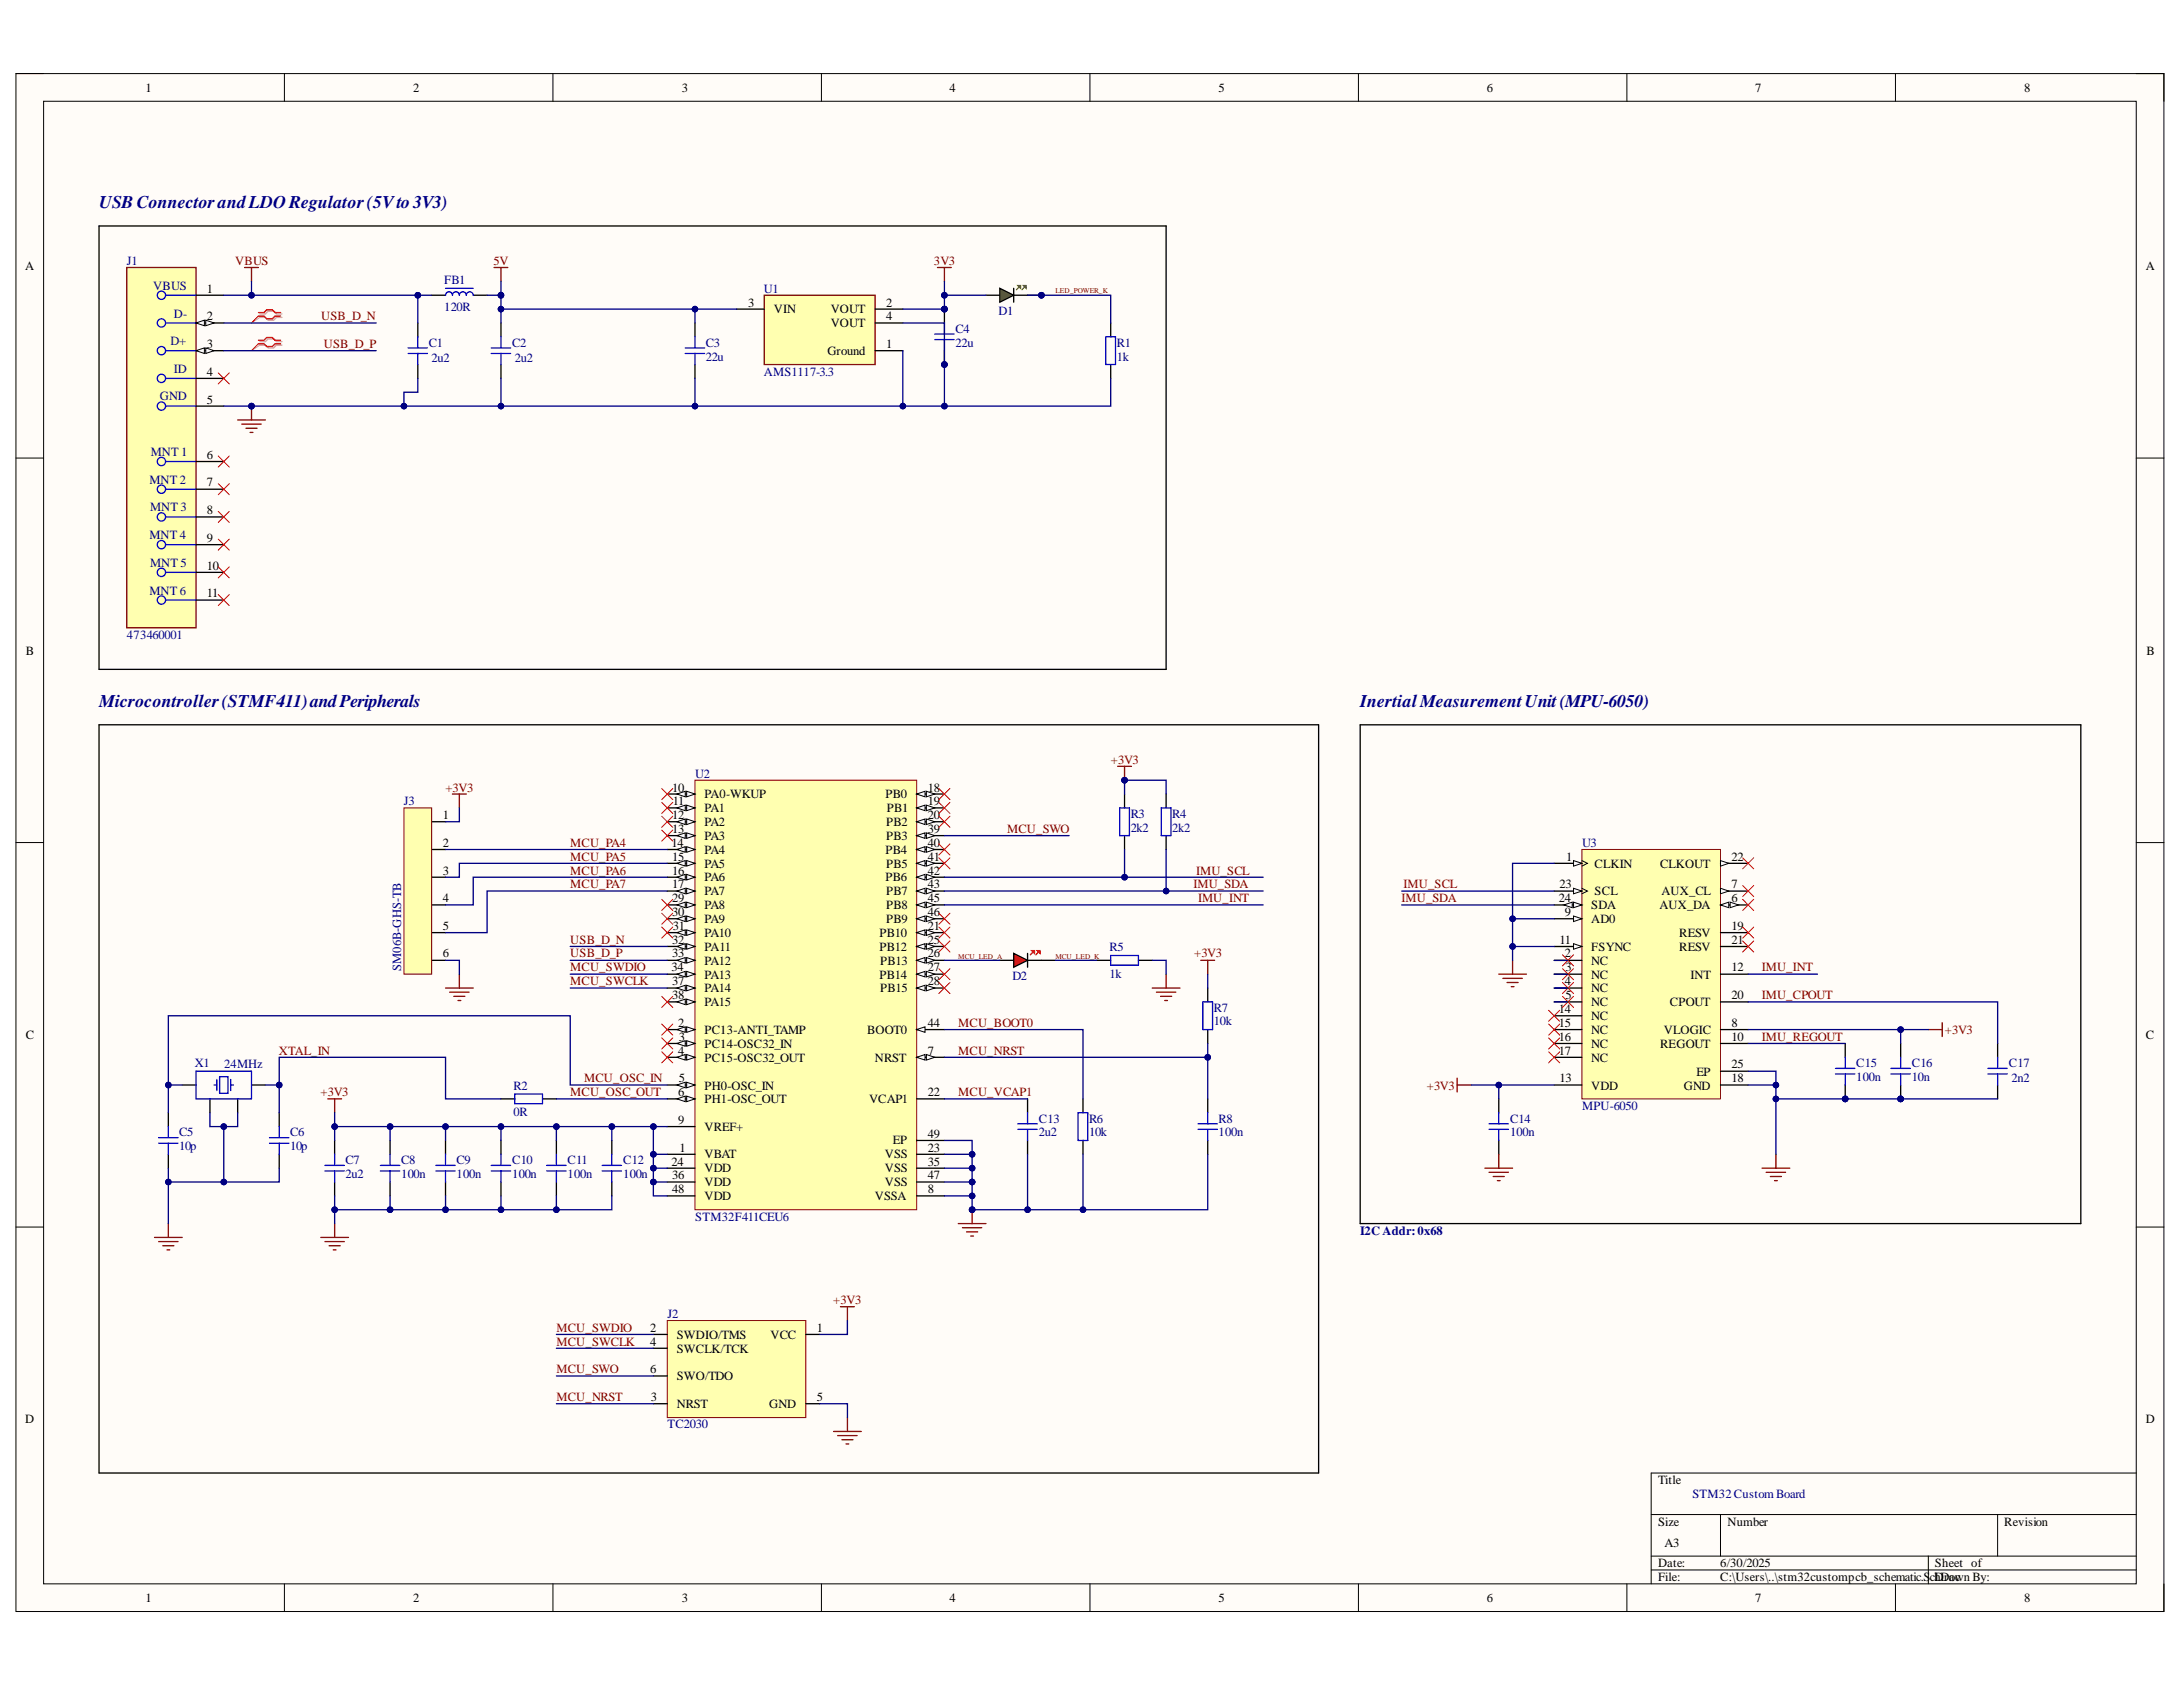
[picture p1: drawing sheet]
<svg xmlns="http://www.w3.org/2000/svg" width="279mm" height="216mm" viewBox="0 0 279 216" stroke-linecap="round" stroke-linejoin="round" font-family="sans-serif">
<defs><g id="words">
<g font-size="2.3" fill="#000080">
<text x="12.7" y="26.6">USBConnectorandLDORegulator(5Vto3V3)</text>
<text x="12.7" y="90.5">Microcontroller(STMF411)andPeripherals</text>
<text x="174.1" y="90.5">InertialMeasurementUnit(MPU-6050)</text>
</g>
<g font-size="1.6">
<text x="18.6" y="11.8">1</text>
<text x="52.9" y="11.8">2</text>
<text x="87.3" y="11.8">3</text>
<text x="121.5" y="11.8">4</text>
<text x="156" y="11.8">5</text>
<text x="190.3" y="11.8">6</text>
<text x="224.6" y="11.8">7</text>
<text x="259.1" y="11.8">8</text>
<text x="3.2" y="34.6">A</text>
<text x="274.6" y="34.6">A</text>
<text x="26.5" y="37.5">1</text>
<text x="26.5" y="41">2</text>
<text x="95.7" y="39.2">3</text>
<text x="99" y="40.1">VIN</text>
<text x="106.3" y="40.1">VOUT</text>
<text x="106.3" y="41.9">VOUT</text>
<text x="113.4" y="39.2">2</text>
<text x="113.4" y="41">4</text>
<text x="26.5" y="44.6">3</text>
<text x="105.9" y="45.4">Ground</text>
<text x="113.4" y="44.6">1</text>
<text x="26.5" y="48.1">4</text>
<text x="26.5" y="51.7">5</text>
<text x="26.5" y="58.7">6</text>
<text x="26.5" y="62.2">7</text>
<text x="26.5" y="65.8">8</text>
<text x="26.5" y="69.3">9</text>
<text x="26.5" y="72.9">10</text>
<text x="26.5" y="76.4">11</text>
<text x="3.3" y="83.8">B</text>
<text x="274.7" y="83.8">B</text>
<text x="86" y="101.3">10</text>
<text x="118.8" y="101.3">18</text>
<text x="56.7" y="104.9">1</text>
<text x="86" y="104.9">12</text>
<text x="86" y="106.6">13</text>
<text x="86.1" y="103.1">11</text>
<text x="90.2" y="102.1">PA0-WKUP</text>
<text x="90.2" y="103.9">PA1</text>
<text x="90.2" y="105.7">PA2</text>
<text x="90.2" y="107.5">PA3</text>
<text x="113.3" y="102.1">PB0</text>
<text x="113.4" y="105.7">PB2</text>
<text x="113.4" y="107.5">PB3</text>
<text x="113.5" y="103.9">PB1</text>
<text x="118.8" y="103.1">19</text>
<text x="118.8" y="104.9">20</text>
<text x="118.8" y="106.6">39</text>
<text x="56.7" y="108.4">2</text>
<text x="56.7" y="112">3</text>
<text x="85.9" y="108.4">14</text>
<text x="86" y="110.2">15</text>
<text x="86" y="112">16</text>
<text x="86" y="113.6">17</text>
<text x="90.2" y="109.3">PA4</text>
<text x="90.2" y="111">PA5</text>
<text x="90.2" y="112.8">PA6</text>
<text x="113.3" y="109.3">PB4</text>
<text x="113.3" y="112.8">PB6</text>
<text x="113.4" y="111">PB5</text>
<text x="118.8" y="108.4">40</text>
<text x="118.8" y="110.2">41</text>
<text x="118.8" y="112">42</text>
<text x="118.8" y="113.6">43</text>
<text x="199.6" y="113.6">23</text>
<text x="200.5" y="110.2">1</text>
<text x="204.1" y="111">CLKIN</text>
<text x="212.5" y="111">CLKOUT</text>
<text x="221.6" y="113.6">7</text>
<text x="221.6" y="110.2">22</text>
<text x="56.7" y="115.4">4</text>
<text x="56.7" y="119">5</text>
<text x="86" y="115.4">29</text>
<text x="86" y="117.2">30</text>
<text x="86.1" y="119">31</text>
<text x="90.2" y="114.6">PA7</text>
<text x="90.2" y="116.4">PA8</text>
<text x="90.2" y="118.1">PA9</text>
<text x="90.2" y="119.9">PA10</text>
<text x="112.6" y="119.9">PB10</text>
<text x="113.4" y="114.6">PB7</text>
<text x="113.4" y="116.4">PB8</text>
<text x="113.4" y="118.1">PB9</text>
<text x="118.8" y="119">21</text>
<text x="118.8" y="115.4">45</text>
<text x="118.8" y="117.2">46</text>
<text x="199.5" y="115.4">24</text>
<text x="200.3" y="117.2">9</text>
<text x="203.7" y="118.1">AD0</text>
<text x="203.7" y="116.4">SDA</text>
<text x="204.1" y="114.6">SCL</text>
<text x="212.4" y="116.4">AUX_DA</text>
<text x="212.6" y="114.6">AUX_CL</text>
<text x="214.9" y="119.9">RESV</text>
<text x="221.6" y="115.4">6</text>
<text x="221.6" y="119">19</text>
<text x="56.7" y="122.5">6</text>
<text x="85.9" y="124.3">34</text>
<text x="86" y="120.8">32</text>
<text x="86" y="122.5">33</text>
<text x="90.2" y="121.7">PA11</text>
<text x="90.2" y="123.5">PA12</text>
<text x="90.2" y="125.2">PA13</text>
<text x="112.6" y="121.7">PB12</text>
<text x="112.6" y="125.2">PB14</text>
<text x="112.7" y="123.5">PB13</text>
<text x="118.8" y="120.8">25</text>
<text x="118.8" y="122.5">26</text>
<text x="118.8" y="124.3">27</text>
<text x="199.6" y="120.8">11</text>
<text x="200.3" y="122.5">2</text>
<text x="200.4" y="124.3">3</text>
<text x="203.7" y="123.5">NC</text>
<text x="203.7" y="125.2">NC</text>
<text x="203.7" y="121.7">FSYNC</text>
<text x="214.9" y="121.7">RESV</text>
<text x="216.4" y="125.2">INT</text>
<text x="221.6" y="124.3">12</text>
<text x="221.6" y="120.8">21</text>
<text x="86" y="126.1">37</text>
<text x="86" y="127.9">38</text>
<text x="86.8" y="131.4">2</text>
<text x="90.2" y="127">PA14</text>
<text x="90.2" y="128.8">PA15</text>
<text x="112.7" y="127">PB15</text>
<text x="118.8" y="126.1">28</text>
<text x="118.8" y="131.4">44</text>
<text x="199.5" y="129.6">14</text>
<text x="199.5" y="131.4">15</text>
<text x="200.3" y="126.1">4</text>
<text x="200.4" y="127.9">5</text>
<text x="203.7" y="127">NC</text>
<text x="203.7" y="128.8">NC</text>
<text x="203.7" y="130.6">NC</text>
<text x="213.7" y="128.8">CPOUT</text>
<text x="221.6" y="131.4">8</text>
<text x="221.6" y="127.9">20</text>
<text x="3.3" y="133">C</text>
<text x="86.8" y="135">4</text>
<text x="86.9" y="133.2">3</text>
<text x="90.2" y="132.3">PC13-ANTI_TAMP</text>
<text x="90.2" y="134.1">PC14-OSC32_IN</text>
<text x="90.2" y="135.9">PC15-OSC32_OUT</text>
<text x="111" y="132.3">BOOT0</text>
<text x="112" y="135.9">NRST</text>
<text x="118.8" y="135">7</text>
<text x="199.5" y="133.2">16</text>
<text x="199.5" y="135">17</text>
<text x="203.7" y="132.3">NC</text>
<text x="203.7" y="134.1">NC</text>
<text x="203.7" y="135.9">NC</text>
<text x="212.5" y="134.1">REGOUT</text>
<text x="213" y="132.3">VLOGIC</text>
<text x="217.1" y="137.7">EP</text>
<text x="221.6" y="133.2">10</text>
<text x="221.6" y="136.7">25</text>
<text x="274.6" y="133">C</text>
<text x="86.8" y="140.3">6</text>
<text x="86.8" y="143.8">9</text>
<text x="86.9" y="138.5">5</text>
<text x="90.2" y="139.4">PH0-OSC_IN</text>
<text x="90.2" y="141.2">PH1-OSC_OUT</text>
<text x="111.2" y="141.2">VCAP1</text>
<text x="118.8" y="140.3">22</text>
<text x="199.6" y="138.5">13</text>
<text x="203.7" y="139.4">VDD</text>
<text x="215.5" y="139.4">GND</text>
<text x="221.6" y="138.5">18</text>
<text x="85.9" y="149.2">24</text>
<text x="86.9" y="147.4">1</text>
<text x="90.2" y="148.2">VBAT</text>
<text x="90.2" y="144.7">VREF+</text>
<text x="113.3" y="148.2">VSS</text>
<text x="114.3" y="146.5">EP</text>
<text x="118.8" y="147.4">23</text>
<text x="118.8" y="149.2">35</text>
<text x="118.8" y="145.6">49</text>
<text x="86" y="150.9">36</text>
<text x="86" y="152.7">48</text>
<text x="90.2" y="150">VDD</text>
<text x="90.2" y="151.8">VDD</text>
<text x="90.2" y="153.6">VDD</text>
<text x="112" y="153.6">VSSA</text>
<text x="113.3" y="150">VSS</text>
<text x="113.3" y="151.8">VSS</text>
<text x="118.8" y="152.7">8</text>
<text x="118.8" y="150.9">47</text>
<text x="83.2" y="170.5">2</text>
<text x="83.2" y="172.2">4</text>
<text x="86.6" y="171.3">SWDIO/TMS</text>
<text x="86.6" y="173.1">SWCLK/TCK</text>
<text x="98.6" y="171.3">VCC</text>
<text x="104.5" y="170.5">1</text>
<text x="83.2" y="175.7">6</text>
<text x="83.3" y="179.3">3</text>
<text x="86.6" y="176.6">SWO/TDO</text>
<text x="104.5" y="179.3">5</text>
<text x="3.2" y="182.1">D</text>
<text x="86.6" y="180.2">NRST</text>
<text x="98.5" y="180.2">GND</text>
<text x="274.6" y="182.1">D</text>
<text x="212.2" y="189.9">Title</text>
<text x="212.2" y="195.2">Size</text>
<text x="213.1" y="198">A3</text>
<text x="221.1" y="195.2">Number</text>
<text x="256.5" y="195.2">Revision</text>
<text x="212.2" y="200.6">Date:</text>
<text x="212.2" y="202.4">File:</text>
<text x="220.2" y="200.6">6/30/2025</text>
<text x="220.2" y="202.4">C:\Users\..\stm32custompcb_schematic.S</text>
<text x="247" y="202.4">chDoc</text>
<text x="247.7" y="200.6">Sheet of</text>
<text x="247.7" y="202.4">Drawn By:</text>
<text x="18.6" y="205">1</text>
<text x="52.9" y="205">2</text>
<text x="87.3" y="205">3</text>
<text x="121.5" y="205">4</text>
<text x="156" y="205">5</text>
<text x="190.3" y="205">6</text>
<text x="224.6" y="205">7</text>
<text x="259.1" y="205">8</text>
</g>
<g font-size="1.6" fill="#000080">
<text x="16.2" y="33.9">J1</text>
<text x="19.6" y="37.1">VBUS</text>
<text x="22.2" y="40.7">D-</text>
<text x="56.8" y="36.4">FB1</text>
<text x="56.8" y="39.7">120R</text>
<text x="97.8" y="37.5">U1</text>
<text x="127.8" y="40.3">D1</text>
<text x="21.8" y="44.1">D+</text>
<text x="22.2" y="47.7">ID</text>
<text x="54.9" y="44.4">C1</text>
<text x="55.2" y="46.3">2u2</text>
<text x="65.5" y="44.4">C2</text>
<text x="65.9" y="46.3">2u2</text>
<text x="90.3" y="44.4">C3</text>
<text x="90.3" y="46.2">22u</text>
<text x="122.3" y="42.6">C4</text>
<text x="122.3" y="44.4">22u</text>
<text x="142.9" y="44.4">R1</text>
<text x="142.9" y="46.2">1k</text>
<text x="20.5" y="51.2">GND</text>
<text x="97.8" y="48.1">AMS1117-3.3</text>
<text x="19.3" y="58.3">MNT 1</text>
<text x="19.1" y="61.9">MNT 2</text>
<text x="19.2" y="65.4">MNT 3</text>
<text x="19.1" y="69">MNT 4</text>
<text x="19.1" y="76.1">MNT 6</text>
<text x="19.2" y="72.6">MNT 5</text>
<text x="16.2" y="81.8">473460001</text>
<text x="89" y="99.5">U2</text>
<text x="51.7" y="103.1">J3</text>
<text x="144.7" y="104.7">R3</text>
<text x="144.7" y="106.5">2k2</text>
<text x="150" y="104.7">R4</text>
<text x="150" y="106.5">2k2</text>
<text x="202.5" y="108.4">U3</text>
<text x="51.3" y="124.3" transform="rotate(-90 51.3 124.3)">SM06B-GHS-TB</text>
<text x="129.6" y="125.4">D2</text>
<text x="142" y="121.8">R5</text>
<text x="142" y="125.1">1k</text>
<text x="155.4" y="129.5">R7</text>
<text x="155.4" y="131.2">10k</text>
<text x="25" y="136.6">X1</text>
<text x="28.7" y="136.7">24MHz</text>
<text x="237.6" y="136.6">C15</text>
<text x="244.7" y="136.6">C16</text>
<text x="257.1" y="136.6">C17</text>
<text x="65.7" y="139.5">R2</text>
<text x="65.7" y="142.8">0R</text>
<text x="133" y="143.7">C13</text>
<text x="139.4" y="143.7">R6</text>
<text x="156" y="143.7">R8</text>
<text x="193.3" y="143.7">C14</text>
<text x="202.5" y="142.1">MPU-6050</text>
<text x="237.6" y="138.3">100n</text>
<text x="244.7" y="138.3">10n</text>
<text x="257.5" y="138.5">2n2</text>
<text x="22.9" y="145.4">C5</text>
<text x="22.9" y="147.2">10p</text>
<text x="37.1" y="145.4">C6</text>
<text x="37.1" y="147.2">10p</text>
<text x="44.2" y="149">C7</text>
<text x="51.3" y="149">C8</text>
<text x="58.4" y="149">C9</text>
<text x="65.5" y="149">C10</text>
<text x="72.7" y="149">C11</text>
<text x="79.8" y="149">C12</text>
<text x="133" y="145.4">2u2</text>
<text x="139.4" y="145.4">10k</text>
<text x="156" y="145.4">100n</text>
<text x="193.3" y="145.4">100n</text>
<text x="44.2" y="150.8">2u2</text>
<text x="51.3" y="150.8">100n</text>
<text x="58.4" y="150.8">100n</text>
<text x="65.5" y="150.8">100n</text>
<text x="72.7" y="150.8">100n</text>
<text x="79.8" y="150.8">100n</text>
<text x="89" y="156.3">STM32F411CEU6</text>
<text x="174.1" y="158">I2C Addr:0x68</text>
<text x="85.4" y="168.7">J2</text>
<text x="85.4" y="182.8">TC2030</text>
<text x="216.6" y="191.7">STM32 CustomBoard</text>
</g>
<g font-size="1.6" fill="#800000">
<text x="30.1" y="33.9">VBUS</text>
<text x="63.2" y="33.9">5V</text>
<text x="119.5" y="33.9">3V3</text>
<text x="41.1" y="41">USB_D_N</text>
<text x="41.4" y="44.6">USB_D_P</text>
<text x="57" y="101.3">+3V3</text>
<text x="142.2" y="97.8">+3V3</text>
<text x="128.9" y="106.6">MCU_SWO</text>
<text x="73" y="108.4">MCU_PA4</text>
<text x="73" y="110.2">MCU_PA5</text>
<text x="73" y="112">MCU_PA6</text>
<text x="73" y="113.6">MCU_PA7</text>
<text x="152.8" y="113.6">IMU_SDA</text>
<text x="153.1" y="112">IMU_SCL</text>
<text x="179.6" y="113.6">IMU_SCL</text>
<text x="153.3" y="115.4">IMU_INT</text>
<text x="179.4" y="115.4">IMU_SDA</text>
<text x="73" y="124.3">MCU_SWDIO</text>
<text x="73" y="120.8">USB_D_N</text>
<text x="73" y="122.5">USB_D_P</text>
<text x="152.8" y="122.5">+3V3</text>
<text x="225.5" y="124.3">IMU_INT</text>
<text x="73" y="126.1">MCU_SWCLK</text>
<text x="122.6" y="131.4">MCU_BOOT0</text>
<text x="225.5" y="127.9">IMU_CPOUT</text>
<text x="35.7" y="135">XTAL_IN</text>
<text x="122.6" y="135">MCU_NRST</text>
<text x="225.5" y="133.2">IMU_REGOUT</text>
<text x="248.9" y="132.3">+3V3</text>
<text x="41" y="140.3">+3V3</text>
<text x="73" y="140.3">MCU_OSC_OUT</text>
<text x="74.8" y="138.5">MCU_OSC_IN</text>
<text x="122.6" y="140.3">MCU_VCAP1</text>
<text x="182.6" y="139.4">+3V3</text>
<text x="106.7" y="166.9">+3V3</text>
<text x="71.2" y="170.5">MCU_SWDIO</text>
<text x="71.2" y="172.2">MCU_SWCLK</text>
<text x="71.2" y="175.7">MCU_SWO</text>
<text x="71.2" y="179.3">MCU_NRST</text>
</g>
<g font-size=".9" fill="#800000">
<text x="135.1" y="37.5">LED_POWER_K</text>
<text x="122.6" y="122.7">MCU_LED_A</text>
<text x="135.1" y="122.7">MCU_LED_K</text>
</g>
</g></defs>
<path d="M2 9.4h275v196.8h-275z" fill-rule="evenodd" fill="#fffcf8"/>
<path d="M2 9.4h275v196.8h-275z" fill="none" stroke="#000" stroke-width=".13"/>
<path d="M5.6 13h267.8v189.7h-267.8z" fill-rule="evenodd" fill="#fffcf8"/>
<g fill="none" stroke="#000" stroke-width=".13">
<path d="M2 9.4h3.6M5.6 13h267.8v189.7h-267.8zM36.4 9.4v3.6M70.8 9.4v3.6M105.1 9.4v3.6M139.5 9.4v3.6M173.9 9.4v3.6M208.2 9.4v3.6M242.6 9.4v3.6M273.4 9.4h3.6v3.6M2 58.6h3.6M273.4 58.6h3.6"/>
<path d="M2 107.8h3.6M273.4 107.8h3.6M2 157h3.6M273.4 157h3.6M211.3 193.8h62.1M211.3 199.1h62.1M220.2 193.8v5.3M246.8 199.1v3.6M255.7 193.8v5.3M273.4 188.5h-62.1v14.2M36.4 202.7v3.5M70.8 202.7v3.5"/>
<path d="M105.1 202.7v3.5M139.5 202.7v3.5M173.9 202.7v3.5M208.2 202.7v3.5M211.3 200.9h62.1M242.6 202.7v3.5M277 202.7v3.5"/>
</g>
<path d="M88.9 99.8h28.4v55h-28.4z" fill-rule="evenodd" fill="#ffffb0"/>
<path d="M88.9 99.8h28.4v55h-28.4z" fill="none" stroke="#800000" stroke-width=".13"/>
<path d="M85.4 131.8h3.5M85.4 147.7h3.5" fill="none" stroke="#000" stroke-width=".17"/>
<path d="M87.9 131.4l1 .4-1 .3z" fill="#f8fcff"/>
<path d="M87.9 131.4l1 .4-1 .3z" fill="none" stroke="#000" stroke-width=".13"/>
<path d="M86.6 131.8l1.1-.4v.7z" fill="#f8fcff"/>
<path d="M86.6 131.8l1.1-.4v.7z" fill="none" stroke="#000" stroke-width=".13"/>
<path d="M85.4 133.5h3.5" fill="none" stroke="#000" stroke-width=".17"/>
<path d="M87.9 133.2l1 .3-1 .4z" fill="#f8fcff"/>
<path d="M87.9 133.2l1 .3-1 .4z" fill="none" stroke="#000" stroke-width=".13"/>
<path d="M86.6 133.5l1.1-.3v.7z" fill="#f8fcff"/>
<path d="M86.6 133.5l1.1-.3v.7z" fill="none" stroke="#000" stroke-width=".13"/>
<path d="M85.4 135.3h3.5" fill="none" stroke="#000" stroke-width=".17"/>
<path d="M87.9 135l1 .3-1 .4z" fill="#f8fcff"/>
<path d="M87.9 135l1 .3-1 .4z" fill="none" stroke="#000" stroke-width=".13"/>
<path d="M86.6 135.3l1.1-.3v.7z" fill="#f8fcff"/>
<path d="M86.6 135.3l1.1-.3v.7z" fill="none" stroke="#000" stroke-width=".13"/>
<path d="M85.4 138.9h3.5" fill="none" stroke="#000" stroke-width=".17"/>
<path d="M87.9 138.5l1 .4-1 .3z" fill="#f8fcff"/>
<path d="M87.9 138.5l1 .4-1 .3z" fill="none" stroke="#000" stroke-width=".13"/>
<path d="M86.6 138.9l1.1-.4v.7z" fill="#f8fcff"/>
<path d="M86.6 138.9l1.1-.4v.7z" fill="none" stroke="#000" stroke-width=".13"/>
<path d="M85.4 140.6h3.5" fill="none" stroke="#000" stroke-width=".17"/>
<path d="M87.9 140.3l1 .3-1 .4z" fill="#f8fcff"/>
<path d="M87.9 140.3l1 .3-1 .4z" fill="none" stroke="#000" stroke-width=".13"/>
<path d="M86.6 140.6l1.1-.3v.7z" fill="#f8fcff"/>
<path d="M86.6 140.6l1.1-.3v.7z" fill="none" stroke="#000" stroke-width=".13"/>
<path d="M117.3 135.3h3.6" fill="none" stroke="#000" stroke-width=".17"/>
<path d="M117.3 135.3l1.1-.3v.7z" fill="#f8fcff"/>
<path d="M117.3 135.3l1.1-.3v.7z" fill="none" stroke="#000" stroke-width=".13"/>
<path d="M118.6 135l1 .3-1 .4z" fill="#f8fcff"/>
<path d="M118.6 135l1 .3-1 .4z" fill="none" stroke="#000" stroke-width=".13"/>
<path d="M85.4 101.6h3.5M85.4 144.2h3.5M117.3 153h3.6" fill="none" stroke="#000" stroke-width=".17"/>
<path d="M87.9 101.3l1 .3-1 .4z" fill="#f8fcff"/>
<path d="M87.9 101.3l1 .3-1 .4z" fill="none" stroke="#000" stroke-width=".13"/>
<path d="M86.6 101.6l1.1-.3v.7z" fill="#f8fcff"/>
<path d="M86.6 101.6l1.1-.3v.7z" fill="none" stroke="#000" stroke-width=".13"/>
<path d="M85.4 103.4h3.5" fill="none" stroke="#000" stroke-width=".17"/>
<path d="M87.9 103l1 .4-1 .3z" fill="#f8fcff"/>
<path d="M87.9 103l1 .4-1 .3z" fill="none" stroke="#000" stroke-width=".13"/>
<path d="M86.6 103.4l1.1-.4v.7z" fill="#f8fcff"/>
<path d="M86.6 103.4l1.1-.4v.7z" fill="none" stroke="#000" stroke-width=".13"/>
<path d="M85.4 105.2h3.5" fill="none" stroke="#000" stroke-width=".17"/>
<path d="M87.9 104.8l1 .4-1 .3z" fill="#f8fcff"/>
<path d="M87.9 104.8l1 .4-1 .3z" fill="none" stroke="#000" stroke-width=".13"/>
<path d="M86.6 105.2l1.1-.4v.7z" fill="#f8fcff"/>
<path d="M86.6 105.2l1.1-.4v.7z" fill="none" stroke="#000" stroke-width=".13"/>
<path d="M85.4 106.9h3.5" fill="none" stroke="#000" stroke-width=".17"/>
<path d="M87.9 106.6l1 .3-1 .4z" fill="#f8fcff"/>
<path d="M87.9 106.6l1 .3-1 .4z" fill="none" stroke="#000" stroke-width=".13"/>
<path d="M86.6 106.9l1.1-.3v.7z" fill="#f8fcff"/>
<path d="M86.6 106.9l1.1-.3v.7z" fill="none" stroke="#000" stroke-width=".13"/>
<path d="M85.4 108.7h3.5" fill="none" stroke="#000" stroke-width=".17"/>
<path d="M87.9 108.4l1 .3-1 .4z" fill="#f8fcff"/>
<path d="M87.9 108.4l1 .3-1 .4z" fill="none" stroke="#000" stroke-width=".13"/>
<path d="M86.6 108.7l1.1-.3v.7z" fill="#f8fcff"/>
<path d="M86.6 108.7l1.1-.3v.7z" fill="none" stroke="#000" stroke-width=".13"/>
<path d="M85.4 110.5h3.5" fill="none" stroke="#000" stroke-width=".17"/>
<path d="M87.9 110.1l1 .4-1 .3z" fill="#f8fcff"/>
<path d="M87.9 110.1l1 .4-1 .3z" fill="none" stroke="#000" stroke-width=".13"/>
<path d="M86.6 110.5l1.1-.4v.7z" fill="#f8fcff"/>
<path d="M86.6 110.5l1.1-.4v.7z" fill="none" stroke="#000" stroke-width=".13"/>
<path d="M85.4 112.3h3.5" fill="none" stroke="#000" stroke-width=".17"/>
<path d="M87.9 111.9l1 .4-1 .3z" fill="#f8fcff"/>
<path d="M87.9 111.9l1 .4-1 .3z" fill="none" stroke="#000" stroke-width=".13"/>
<path d="M86.6 112.3l1.1-.4v.7z" fill="#f8fcff"/>
<path d="M86.6 112.3l1.1-.4v.7z" fill="none" stroke="#000" stroke-width=".13"/>
<path d="M85.4 114h3.5" fill="none" stroke="#000" stroke-width=".17"/>
<path d="M87.9 113.7l1 .3-1 .4z" fill="#f8fcff"/>
<path d="M87.9 113.7l1 .3-1 .4z" fill="none" stroke="#000" stroke-width=".13"/>
<path d="M86.6 114l1.1-.3v.7z" fill="#f8fcff"/>
<path d="M86.6 114l1.1-.3v.7z" fill="none" stroke="#000" stroke-width=".13"/>
<path d="M117.3 101.6h3.6" fill="none" stroke="#000" stroke-width=".17"/>
<path d="M117.3 101.6l1.1-.3v.7z" fill="#f8fcff"/>
<path d="M117.3 101.6l1.1-.3v.7z" fill="none" stroke="#000" stroke-width=".13"/>
<path d="M118.6 101.3l1 .3-1 .4z" fill="#f8fcff"/>
<path d="M118.6 101.3l1 .3-1 .4z" fill="none" stroke="#000" stroke-width=".13"/>
<path d="M117.3 103.4h3.6" fill="none" stroke="#000" stroke-width=".17"/>
<path d="M117.3 103.4l1.1-.4v.7z" fill="#f8fcff"/>
<path d="M117.3 103.4l1.1-.4v.7z" fill="none" stroke="#000" stroke-width=".13"/>
<path d="M118.6 103l1 .4-1 .3z" fill="#f8fcff"/>
<path d="M118.6 103l1 .4-1 .3z" fill="none" stroke="#000" stroke-width=".13"/>
<path d="M117.3 105.2h3.6" fill="none" stroke="#000" stroke-width=".17"/>
<path d="M117.3 105.2l1.1-.4v.7z" fill="#f8fcff"/>
<path d="M117.3 105.2l1.1-.4v.7z" fill="none" stroke="#000" stroke-width=".13"/>
<path d="M118.6 104.8l1 .4-1 .3z" fill="#f8fcff"/>
<path d="M118.6 104.8l1 .4-1 .3z" fill="none" stroke="#000" stroke-width=".13"/>
<path d="M117.3 119.4h3.6" fill="none" stroke="#000" stroke-width=".17"/>
<path d="M117.3 119.4l1.1-.4v.7z" fill="#f8fcff"/>
<path d="M117.3 119.4l1.1-.4v.7z" fill="none" stroke="#000" stroke-width=".13"/>
<path d="M118.6 119l1 .4-1 .3z" fill="#f8fcff"/>
<path d="M118.6 119l1 .4-1 .3z" fill="none" stroke="#000" stroke-width=".13"/>
<path d="M117.3 121.1h3.6M85.4 149.5h3.5M117.3 140.6h3.6M117.3 147.7h3.6" fill="none" stroke="#000" stroke-width=".17"/>
<path d="M117.3 121.1l1.1-.3v.7z" fill="#f8fcff"/>
<path d="M117.3 121.1l1.1-.3v.7z" fill="none" stroke="#000" stroke-width=".13"/>
<path d="M118.6 120.8l1 .3-1 .4z" fill="#f8fcff"/>
<path d="M118.6 120.8l1 .3-1 .4z" fill="none" stroke="#000" stroke-width=".13"/>
<path d="M117.3 122.9h3.6" fill="none" stroke="#000" stroke-width=".17"/>
<path d="M117.3 122.9l1.1-.4v.8z" fill="#f8fcff"/>
<path d="M117.3 122.9l1.1-.4v.8z" fill="none" stroke="#000" stroke-width=".13"/>
<path d="M118.6 122.5l1 .4-1 .4z" fill="#f8fcff"/>
<path d="M118.6 122.5l1 .4-1 .4z" fill="none" stroke="#000" stroke-width=".13"/>
<path d="M117.3 124.7h3.6" fill="none" stroke="#000" stroke-width=".17"/>
<path d="M117.3 124.7l1.1-.4v.7z" fill="#f8fcff"/>
<path d="M117.3 124.7l1.1-.4v.7z" fill="none" stroke="#000" stroke-width=".13"/>
<path d="M118.6 124.3l1 .4-1 .3z" fill="#f8fcff"/>
<path d="M118.6 124.3l1 .4-1 .3z" fill="none" stroke="#000" stroke-width=".13"/>
<path d="M117.3 126.4h3.6" fill="none" stroke="#000" stroke-width=".17"/>
<path d="M117.3 126.4l1.1-.3v.7z" fill="#f8fcff"/>
<path d="M117.3 126.4l1.1-.3v.7z" fill="none" stroke="#000" stroke-width=".13"/>
<path d="M118.6 126.1l1 .3-1 .4z" fill="#f8fcff"/>
<path d="M118.6 126.1l1 .3-1 .4z" fill="none" stroke="#000" stroke-width=".13"/>
<path d="M85.4 115.8h3.5" fill="none" stroke="#000" stroke-width=".17"/>
<path d="M87.9 115.5l1 .3-1 .4z" fill="#f8fcff"/>
<path d="M87.9 115.5l1 .3-1 .4z" fill="none" stroke="#000" stroke-width=".13"/>
<path d="M86.6 115.8l1.1-.3v.7z" fill="#f8fcff"/>
<path d="M86.6 115.8l1.1-.3v.7z" fill="none" stroke="#000" stroke-width=".13"/>
<path d="M85.4 117.6h3.5" fill="none" stroke="#000" stroke-width=".17"/>
<path d="M87.9 117.2l1 .4-1 .3z" fill="#f8fcff"/>
<path d="M87.9 117.2l1 .4-1 .3z" fill="none" stroke="#000" stroke-width=".13"/>
<path d="M86.6 117.6l1.1-.4v.7z" fill="#f8fcff"/>
<path d="M86.6 117.6l1.1-.4v.7z" fill="none" stroke="#000" stroke-width=".13"/>
<path d="M85.4 119.4h3.5" fill="none" stroke="#000" stroke-width=".17"/>
<path d="M87.9 119l1 .4-1 .3z" fill="#f8fcff"/>
<path d="M87.9 119l1 .4-1 .3z" fill="none" stroke="#000" stroke-width=".13"/>
<path d="M86.6 119.4l1.1-.4v.7z" fill="#f8fcff"/>
<path d="M86.6 119.4l1.1-.4v.7z" fill="none" stroke="#000" stroke-width=".13"/>
<path d="M85.4 121.1h3.5" fill="none" stroke="#000" stroke-width=".17"/>
<path d="M87.9 120.8l1 .3-1 .4z" fill="#f8fcff"/>
<path d="M87.9 120.8l1 .3-1 .4z" fill="none" stroke="#000" stroke-width=".13"/>
<path d="M86.6 121.1l1.1-.3v.7z" fill="#f8fcff"/>
<path d="M86.6 121.1l1.1-.3v.7z" fill="none" stroke="#000" stroke-width=".13"/>
<path d="M85.4 122.9h3.5" fill="none" stroke="#000" stroke-width=".17"/>
<path d="M87.9 122.5l1 .4-1 .4z" fill="#f8fcff"/>
<path d="M87.9 122.5l1 .4-1 .4z" fill="none" stroke="#000" stroke-width=".13"/>
<path d="M86.6 122.9l1.1-.4v.8z" fill="#f8fcff"/>
<path d="M86.6 122.9l1.1-.4v.8z" fill="none" stroke="#000" stroke-width=".13"/>
<path d="M85.4 124.7h3.5" fill="none" stroke="#000" stroke-width=".17"/>
<path d="M87.9 124.3l1 .4-1 .3z" fill="#f8fcff"/>
<path d="M87.9 124.3l1 .4-1 .3z" fill="none" stroke="#000" stroke-width=".13"/>
<path d="M86.6 124.7l1.1-.4v.7z" fill="#f8fcff"/>
<path d="M86.6 124.7l1.1-.4v.7z" fill="none" stroke="#000" stroke-width=".13"/>
<path d="M85.4 126.4h3.5M85.4 151.3h3.5M117.3 149.5h3.6" fill="none" stroke="#000" stroke-width=".17"/>
<path d="M87.9 126.1l1 .3-1 .4z" fill="#f8fcff"/>
<path d="M87.9 126.1l1 .3-1 .4z" fill="none" stroke="#000" stroke-width=".13"/>
<path d="M86.6 126.4l1.1-.3v.7z" fill="#f8fcff"/>
<path d="M86.6 126.4l1.1-.3v.7z" fill="none" stroke="#000" stroke-width=".13"/>
<path d="M85.4 128.2h3.5" fill="none" stroke="#000" stroke-width=".17"/>
<path d="M87.9 127.9l1 .3-1 .4z" fill="#f8fcff"/>
<path d="M87.9 127.9l1 .3-1 .4z" fill="none" stroke="#000" stroke-width=".13"/>
<path d="M86.6 128.2l1.1-.3v.7z" fill="#f8fcff"/>
<path d="M86.6 128.2l1.1-.3v.7z" fill="none" stroke="#000" stroke-width=".13"/>
<path d="M117.3 106.9h3.6" fill="none" stroke="#000" stroke-width=".17"/>
<path d="M117.3 106.9l1.1-.3v.7z" fill="#f8fcff"/>
<path d="M117.3 106.9l1.1-.3v.7z" fill="none" stroke="#000" stroke-width=".13"/>
<path d="M118.6 106.6l1 .3-1 .4z" fill="#f8fcff"/>
<path d="M118.6 106.6l1 .3-1 .4z" fill="none" stroke="#000" stroke-width=".13"/>
<path d="M117.3 108.7h3.6" fill="none" stroke="#000" stroke-width=".17"/>
<path d="M117.3 108.7l1.1-.3v.7z" fill="#f8fcff"/>
<path d="M117.3 108.7l1.1-.3v.7z" fill="none" stroke="#000" stroke-width=".13"/>
<path d="M118.6 108.4l1 .3-1 .4z" fill="#f8fcff"/>
<path d="M118.6 108.4l1 .3-1 .4z" fill="none" stroke="#000" stroke-width=".13"/>
<path d="M117.3 110.5h3.6" fill="none" stroke="#000" stroke-width=".17"/>
<path d="M117.3 110.5l1.1-.4v.7z" fill="#f8fcff"/>
<path d="M117.3 110.5l1.1-.4v.7z" fill="none" stroke="#000" stroke-width=".13"/>
<path d="M118.6 110.1l1 .4-1 .3z" fill="#f8fcff"/>
<path d="M118.6 110.1l1 .4-1 .3z" fill="none" stroke="#000" stroke-width=".13"/>
<path d="M117.3 112.3h3.6" fill="none" stroke="#000" stroke-width=".17"/>
<path d="M117.3 112.3l1.1-.4v.7z" fill="#f8fcff"/>
<path d="M117.3 112.3l1.1-.4v.7z" fill="none" stroke="#000" stroke-width=".13"/>
<path d="M118.6 111.9l1 .4-1 .3z" fill="#f8fcff"/>
<path d="M118.6 111.9l1 .4-1 .3z" fill="none" stroke="#000" stroke-width=".13"/>
<path d="M117.3 114h3.6" fill="none" stroke="#000" stroke-width=".17"/>
<path d="M117.3 114l1.1-.3v.7z" fill="#f8fcff"/>
<path d="M117.3 114l1.1-.3v.7z" fill="none" stroke="#000" stroke-width=".13"/>
<path d="M118.6 113.7l1 .3-1 .4z" fill="#f8fcff"/>
<path d="M118.6 113.7l1 .3-1 .4z" fill="none" stroke="#000" stroke-width=".13"/>
<path d="M117.3 131.8h3.6" fill="none" stroke="#000" stroke-width=".17"/>
<path d="M117.3 131.8l1.1-.4v.7z" fill="#f8fcff"/>
<path d="M117.3 131.8l1.1-.4v.7z" fill="none" stroke="#000" stroke-width=".13"/>
<path d="M117.3 115.8h3.6" fill="none" stroke="#000" stroke-width=".17"/>
<path d="M117.3 115.8l1.1-.3v.7z" fill="#f8fcff"/>
<path d="M117.3 115.8l1.1-.3v.7z" fill="none" stroke="#000" stroke-width=".13"/>
<path d="M118.6 115.5l1 .3-1 .4z" fill="#f8fcff"/>
<path d="M118.6 115.5l1 .3-1 .4z" fill="none" stroke="#000" stroke-width=".13"/>
<path d="M117.3 117.6h3.6" fill="none" stroke="#000" stroke-width=".17"/>
<path d="M117.3 117.6l1.1-.4v.7z" fill="#f8fcff"/>
<path d="M117.3 117.6l1.1-.4v.7z" fill="none" stroke="#000" stroke-width=".13"/>
<path d="M118.6 117.2l1 .4-1 .3z" fill="#f8fcff"/>
<path d="M118.6 117.2l1 .4-1 .3z" fill="none" stroke="#000" stroke-width=".13"/>
<path d="M85.4 153h3.5M117.3 151.3h3.6M117.3 146h3.6" fill="none" stroke="#000" stroke-width=".17"/>
<path d="M41.9 140.6h1.8M42.8 140.6v1.8M122.6 156.6h3.6M123.2 157.1h2.5M123.7 157.7h1.4M124.2 158.2h.4M124.4 154.8v1.8" fill="none" stroke="#800000" stroke-width=".17"/>
<circle cx="124.4" cy="154.8" r=".36" fill="#000080"/>
<circle cx="124.4" cy="154.8" r=".36" fill="none" stroke="#000080" stroke-width=".13"/>
<g fill="none" stroke="#000" stroke-width=".17">
<path d="M23.3 138.9h1.8M32.2 138.9h1.8M154.6 126.4v1.8M154.6 131.8v1.7M21.5 142.4v1.8M21.5 147.7v1.8M26.9 140.6v1.8M30.4 140.6v1.8M35.7 142.4v1.8M35.7 147.7v1.8M42.8 146v1.7M42.8 151.3v1.7"/>
<path d="M49.9 146v1.7M49.9 151.3v1.7M57 146v1.7M57 151.3v1.7M64.1 146v1.7M64.1 151.3v1.7M64.1 140.6h1.8M69.4 140.6h1.8M71.2 146v1.7M71.2 151.3v1.7M78.3 146v1.7M78.3 151.3v1.7"/>
<path d="M131.5 140.6v1.8M131.5 146v1.7M138.6 140.6v1.8M138.6 146v1.7M154.6 140.6v1.8M154.6 146v1.7"/>
</g>
<g fill="none" stroke="#00f" stroke-width=".17">
<path d="M25.1 137.1h7.1v3.5h-7.1zM27.4 138.9h.4M27.8 138.1v1.5M28.1 137.8h1.1v2.1h-1.1zM29.5 138.1v1.5M29.5 138.9h.4M154 128.2h1.2v3.6h-1.2zM20.3 146.3h2.5M20.3 145.6h2.5M21.5 144.2v1.4M21.5 146.3v1.4M34.5 146.3h2.5"/>
<path d="M34.5 145.6h2.5M35.7 144.2v1.4M35.7 146.3v1.4M41.6 149.9h2.5M41.6 149.1h2.5M42.8 147.7v1.4M42.8 149.9v1.4M48.7 149.9h2.5M48.7 149.1h2.5M49.9 147.7v1.4M49.9 149.9v1.4M55.8 149.9h2.5"/>
<path d="M55.8 149.1h2.5M57 147.7v1.4M57 149.9v1.4M62.9 149.9h2.5M62.9 149.1h2.5M64.1 147.7v1.4M64.1 149.9v1.4M65.9 140h3.5v1.3h-3.5zM70 149.9h2.5M70 149.1h2.5M71.2 147.7v1.4M71.2 149.9v1.4"/>
<path d="M77.1 149.9h2.4M77.1 149.1h2.4M78.3 147.7v1.4M78.3 149.9v1.4M130.3 143.8h2.5M130.3 144.5h2.5M131.5 142.4v1.4M131.5 144.5v1.5M138 142.4h1.2v3.6h-1.2zM153.3 143.8h2.5M153.3 144.5h2.5M154.6 142.4v1.4"/>
<path d="M154.6 144.5v1.5"/>
</g>
<path d="M153.7 122.9h1.8M154.6 122.9v1.8M19.8 158.4h3.5M20.3 158.9h2.5M20.8 159.4h1.5M21.4 160h.3M21.5 156.6v1.8M41.1 158.4h3.5M41.6 158.9h2.5M42.1 159.4h1.4M42.7 160h.3M42.8 156.6v1.8" fill="none" stroke="#800000" stroke-width=".17"/>
<path d="M202.5 108.7h17.7v31.9h-17.7z" fill-rule="evenodd" fill="#ffffb0"/>
<path d="M202.5 108.7h17.7v31.9h-17.7z" fill="none" stroke="#800000" stroke-width=".13"/>
<path d="M198.9 110.5h3.6" fill="none" stroke="#000" stroke-width=".17"/>
<path d="M201.4 110.1l1.1 .4-1.1 .3z" fill="#f8fcff"/>
<path d="M201.4 110.1l1.1 .4-1.1 .3zM202.5 110.1l.7 .4-.7 .3" fill="none" stroke="#000" stroke-width=".13"/>
<path d="M220.2 115.8h3.5M198.9 122.9h3.6M198.9 124.7h3.6M198.9 126.4h3.6M198.9 128.2h3.6" fill="none" stroke="#000" stroke-width=".17"/>
<path d="M220.2 115.8l1.1-.3v.7z" fill="#f8fcff"/>
<path d="M220.2 115.8l1.1-.3v.7z" fill="none" stroke="#000" stroke-width=".13"/>
<path d="M221.4 115.5l1.1 .3-1.1 .4z" fill="#f8fcff"/>
<path d="M221.4 115.5l1.1 .3-1.1 .4z" fill="none" stroke="#000" stroke-width=".13"/>
<path d="M220.2 114h3.5" fill="none" stroke="#000" stroke-width=".17"/>
<path d="M220.2 113.7l1.1 .3-1.1 .4z" fill="#f8fcff"/>
<path d="M220.2 113.7l1.1 .3-1.1 .4z" fill="none" stroke="#000" stroke-width=".13"/>
<path d="M198.9 117.6h3.6M220.2 131.8h3.5" fill="none" stroke="#000" stroke-width=".17"/>
<path d="M201.4 117.2l1.1 .4-1.1 .3z" fill="#f8fcff"/>
<path d="M201.4 117.2l1.1 .4-1.1 .3z" fill="none" stroke="#000" stroke-width=".13"/>
<path d="M198.9 121.1h3.6M220.2 133.5h3.5" fill="none" stroke="#000" stroke-width=".17"/>
<path d="M201.4 120.8l1.1 .3-1.1 .4z" fill="#f8fcff"/>
<path d="M201.4 120.8l1.1 .3-1.1 .4z" fill="none" stroke="#000" stroke-width=".13"/>
<path d="M220.2 119.4h3.5M220.2 110.5h3.5M198.9 138.9h3.6M198.9 130h3.6M198.9 131.8h3.6M198.9 133.5h3.6M198.9 135.3h3.6M220.2 124.7h3.5M220.2 138.9h3.5M220.2 128.2h3.5M220.2 121.1h3.5" fill="none" stroke="#000" stroke-width=".17"/>
<path d="M220.2 110.1l1.1 .4-1.1 .3z" fill="#f8fcff"/>
<path d="M220.2 110.1l1.1 .4-1.1 .3z" fill="none" stroke="#000" stroke-width=".13"/>
<path d="M198.9 114h3.6" fill="none" stroke="#000" stroke-width=".17"/>
<path d="M201.4 113.7l1.1 .3-1.1 .4z" fill="#f8fcff"/>
<path d="M201.4 113.7l1.1 .3-1.1 .4zM202.5 113.7l.7 .3-.7 .4" fill="none" stroke="#000" stroke-width=".13"/>
<path d="M198.9 115.8h3.6" fill="none" stroke="#000" stroke-width=".17"/>
<path d="M201.4 115.5l1.1 .3-1.1 .4z" fill="#f8fcff"/>
<path d="M201.4 115.5l1.1 .3-1.1 .4z" fill="none" stroke="#000" stroke-width=".13"/>
<path d="M200.2 115.8l1-.3v.7z" fill="#f8fcff"/>
<path d="M200.2 115.8l1-.3v.7z" fill="none" stroke="#000" stroke-width=".13"/>
<path d="M220.2 137.1h3.5M191.8 140.6v1.8M191.8 146v1.7" fill="none" stroke="#000" stroke-width=".17"/>
<path d="M186.5 138v1.7M186.5 138.9h1.8M190.1 149.5h3.5M190.6 150h2.5M191.1 150.6h1.4M191.6 151.1h.4M191.8 147.7v1.8M225.5 149.5h3.6M226.1 150h2.4M226.6 150.6h1.4M227.1 151.1h.4M227.3 147.7v1.8" fill="none" stroke="#800000" stroke-width=".17"/>
<path d="M190.6 144.5h2.5M190.6 143.8h2.5M191.8 142.4v1.4M191.8 144.5v1.5" fill="none" stroke="#00f" stroke-width=".17"/>
<circle cx="236.2" cy="140.6" r=".35" fill="#000080"/>
<circle cx="236.2" cy="140.6" r=".35" fill="none" stroke="#000080" stroke-width=".13"/>
<path d="M236.2 138.9v1.7" fill="none" stroke="#000" stroke-width=".17"/>
<circle cx="236.2" cy="140.6" r=".35" fill="#000080"/>
<circle cx="236.2" cy="140.6" r=".35" fill="none" stroke="#000080" stroke-width=".13"/>
<path d="M236.2 133.5v1.8" fill="none" stroke="#000" stroke-width=".17"/>
<path d="M234.9 137.4h2.5M234.9 136.7h2.5M236.2 135.3v1.4M236.2 137.4v1.5" fill="none" stroke="#00f" stroke-width=".17"/>
<circle cx="243.3" cy="140.6" r=".35" fill="#000080"/>
<circle cx="243.3" cy="140.6" r=".35" fill="none" stroke="#000080" stroke-width=".13"/>
<path d="M243.3 138.9v1.7" fill="none" stroke="#000" stroke-width=".17"/>
<circle cx="243.3" cy="140.6" r=".35" fill="#000080"/>
<circle cx="243.3" cy="140.6" r=".35" fill="none" stroke="#000080" stroke-width=".13"/>
<path d="M243.3 133.5v1.8M255.7 133.5v1.8M255.7 138.9v1.7" fill="none" stroke="#000" stroke-width=".17"/>
<path d="M242 137.4h2.5M242 136.7h2.5M243.3 135.3v1.4M243.3 137.4v1.5M254.4 137.4h2.5M254.4 136.7h2.5M255.7 135.3v1.4M255.7 137.4v1.5" fill="none" stroke="#00f" stroke-width=".17"/>
<path d="M191.8 124.7h3.6M192.4 125.2h2.4M192.9 125.7h1.4M193.4 126.3h.4M193.6 122.9v1.8M246.8 131.8h1.8M248.6 130.9v1.8" fill="none" stroke="#800000" stroke-width=".17"/>
<g fill="none" stroke="#f00" stroke-width=".13">
<path d="M223 109.8l1.5 1.4M223 113.3l1.5 1.4M223 115.1l1.5 1.4M223 118.6l1.5 1.5M224.5 109.8l-1.5 1.4M224.5 113.3l-1.5 1.4M224.5 115.1l-1.5 1.4M224.5 118.6l-1.5 1.5M198.2 129.3l1.4 1.4M198.2 131.1l1.4 1.4M198.2 132.8l1.4 1.4M198.2 134.6l1.4 1.4"/>
<path d="M199.6 129.3l-1.4 1.4M199.6 131.1l-1.4 1.4M199.6 132.8l-1.4 1.4M199.6 134.6l-1.4 1.4M200 122.2l1.4 1.4M200 124l1.4 1.4M200 125.7l1.4 1.5M200 127.5l1.4 1.4M201.4 122.2l-1.4 1.4M201.4 124l-1.4 1.4M201.4 125.7l-1.4 1.5M201.4 127.5l-1.4 1.4"/>
<path d="M223 120.4l1.5 1.4M224.5 120.4l-1.5 1.4"/>
</g>
<path d="M97.8 37.8h14.2v8.9h-14.2z" fill-rule="evenodd" fill="#ffffb0"/>
<path d="M97.8 37.8h14.2v8.9h-14.2z" fill="none" stroke="#800000" stroke-width=".17"/>
<path d="M94.3 39.6h3.5M112 39.6h3.6M112 41.3h3.6M112 44.9h3.6" fill="none" stroke="#000" stroke-width=".17"/>
<path d="M16.2 34.2h8.9v46.1h-8.9z" fill-rule="evenodd" fill="#ffffb0"/>
<path d="M16.2 34.2h8.9v46.1h-8.9z" fill="none" stroke="#800000" stroke-width=".17"/>
<g fill="none" stroke="#00f" stroke-width=".17">
<path d="M21.2 37.8h3.9M21.2 41.3h3.9M21.2 44.9h3.9M21.2 48.4h3.9M21.2 52h3.9M21.2 59.1h3.9M21.2 62.6h3.9M21.2 66.2h3.9M21.2 69.7h3.9M21.2 73.3h3.9M21.2 76.8h3.9"/>
<circle cx="20.7" cy="37.8" r=".53"/>
<circle cx="20.7" cy="52" r=".53"/>
<circle cx="20.7" cy="59.1" r=".53"/>
<circle cx="20.7" cy="41.3" r=".53"/>
<circle cx="20.7" cy="44.9" r=".53"/>
<circle cx="20.7" cy="48.4" r=".53"/>
<circle cx="20.7" cy="62.6" r=".53"/>
<circle cx="20.7" cy="66.2" r=".53"/>
<circle cx="20.7" cy="76.8" r=".53"/>
<circle cx="20.7" cy="73.3" r=".53"/>
<circle cx="20.7" cy="69.7" r=".53"/>
</g>
<path d="M25.1 37.8h3.5M25.1 41.3h3.5" fill="none" stroke="#000" stroke-width=".17"/>
<path d="M25.1 41.3l1.1-.3v.7z" fill="#f8fcff"/>
<path d="M25.1 41.3l1.1-.3v.7z" fill="none" stroke="#000" stroke-width=".13"/>
<path d="M26.3 41l1.1 .3-1.1 .4z" fill="#f8fcff"/>
<path d="M26.3 41l1.1 .3-1.1 .4z" fill="none" stroke="#000" stroke-width=".13"/>
<path d="M25.1 44.9h3.5" fill="none" stroke="#000" stroke-width=".17"/>
<path d="M25.1 44.9l1.1-.4v.7z" fill="#f8fcff"/>
<path d="M25.1 44.9l1.1-.4v.7z" fill="none" stroke="#000" stroke-width=".13"/>
<path d="M26.3 44.5l1.1 .4-1.1 .3z" fill="#f8fcff"/>
<path d="M26.3 44.5l1.1 .4-1.1 .3z" fill="none" stroke="#000" stroke-width=".13"/>
<path d="M25.1 48.4h3.5M25.1 52h3.5M25.1 59.1h3.5M25.1 62.6h3.5M25.1 66.2h3.5M25.1 69.7h3.5M25.1 73.3h3.5M25.1 76.8h3.5" fill="none" stroke="#000" stroke-width=".17"/>
<path d="M27.9 58.4l1.4 1.4M29.3 58.4l-1.4 1.4M27.9 61.9l1.4 1.4M27.9 65.4l1.4 1.5M27.9 69l1.4 1.4M27.9 72.5l1.4 1.5M27.9 76.1l1.4 1.4M29.3 61.9l-1.4 1.4M29.3 65.4l-1.4 1.5M29.3 69l-1.4 1.4M29.3 72.5l-1.4 1.5M29.3 76.1l-1.4 1.4" fill="none" stroke="#f00" stroke-width=".13"/>
<path d="M30.4 53.7h3.6M30.9 54.3h2.5M31.5 54.8h1.4M32 55.3h.4M32.2 52v1.7" fill="none" stroke="#800000" stroke-width=".17"/>
<circle cx="32.2" cy="52" r=".35" fill="#000080"/>
<circle cx="32.2" cy="52" r=".35" fill="none" stroke="#000080" stroke-width=".13"/>
<path d="M31.3 34.2h1.8M32.2 34.2v1.8M63.2 34.2h1.8M64.1 34.2v1.8" fill="none" stroke="#800000" stroke-width=".17"/>
<path d="M27.9 47.7l1.4 1.4M29.3 47.7l-1.4 1.4M33.1 44l-.9 .9M33.1 40.4l-.9 .9" fill="none" stroke="#f00" stroke-width=".13"/>
<path d="M55.2 37.8h1.8M60.6 37.8h1.7M53.5 41.3v1.8M53.5 46.7v1.7M64.1 41.3v1.8M64.1 46.7v1.7M88.9 41.3v1.8M88.9 46.7v1.7" fill="none" stroke="#000" stroke-width=".17"/>
<g fill="none" stroke="#00f" stroke-width=".17">
<path d="M57 37.8a.44 .44 0 0 1 .5-.5 .44 .44 0 0 1 .4 .5 .44 .44 0 0 1 .4-.5 .44 .44 0 0 1 .5 .5 .44 .44 0 0 1 .4-.5 .44 .44 0 0 1 .5 .5 .44 .44 0 0 1 .4-.5 .44 .44 0 0 1 .5 .5M57 36.9h3.6M52.2 45.2h2.5M52.2 44.5h2.5M53.5 43.1v1.4M53.5 45.2v1.5M62.9 45.2h2.5M62.9 44.5h2.5M64.1 43.1v1.4M64.1 45.2v1.5M87.7 45.2h2.5M87.7 44.5h2.5"/>
<path d="M88.9 43.1v1.4M88.9 45.2v1.5"/>
</g>
<path d="M33.3 40.2h.7l.3-.4h.7l.4 .4h.7M33.3 40.6h.7l.3 .4h.7l.4-.4h.7M33.3 43.7h.7l.3-.3h.7l.4 .3h.7M33.3 44.2h.7l.3 .3h.7l.4-.3h.7" fill="none" stroke="#d0a19e" stroke-width=".17"/>
<path d="M33.3 40.6l-1.1 .7M33.3 44.2l-1.1 .7" fill="none" stroke="#d0a19e" stroke-width=".13"/>
<path d="M33.1 40h.7l.3-.4h.7l.4 .4h.7M33.1 40.4h.7l.3 .4h.7l.4-.4h.7M33.1 43.5h.7l.3-.3h.7l.4 .3h.7M33.1 44h.7l.3 .3h.7l.4-.3h.7" fill="none" stroke="#f00" stroke-width=".17"/>
<circle cx="120.9" cy="39.6" r=".36" fill="#000080"/>
<circle cx="120.9" cy="39.6" r=".36" fill="none" stroke="#000080" stroke-width=".13"/>
<circle cx="120.9" cy="46.7" r=".36" fill="#000080"/>
<circle cx="120.9" cy="46.7" r=".36" fill="none" stroke="#000080" stroke-width=".13"/>
<path d="M120.9 39.6v1.7" fill="none" stroke="#000" stroke-width=".17"/>
<circle cx="120.9" cy="39.6" r=".36" fill="#000080"/>
<circle cx="120.9" cy="39.6" r=".36" fill="none" stroke="#000080" stroke-width=".13"/>
<path d="M120.9 44.9v1.8" fill="none" stroke="#000" stroke-width=".17"/>
<circle cx="120.9" cy="46.7" r=".36" fill="#000080"/>
<circle cx="120.9" cy="46.7" r=".36" fill="none" stroke="#000080" stroke-width=".13"/>
<path d="M119.6 42.8h2.5M119.6 43.5h2.5M120.9 41.3v1.5M120.9 43.5v1.4" fill="none" stroke="#00f" stroke-width=".17"/>
<path d="M120 34.2h1.8M120.9 34.2v1.8" fill="none" stroke="#800000" stroke-width=".17"/>
<circle cx="133.3" cy="37.8" r=".36" fill="#000080"/>
<circle cx="133.3" cy="37.8" r=".36" fill="none" stroke="#000080" stroke-width=".13"/>
<path d="M126.2 37.8h1.8M129.7 37.8h1.8M129.7 36.9v1.8" fill="none" stroke="#000" stroke-width=".17"/>
<path d="M128 36.9l1.7 .9-1.7 .9z" fill-rule="evenodd" fill="#0f0"/>
<path d="M128 36.9l1.7 .9-1.7 .9zM131.5 37.8h1.8" fill="none" stroke="#000" stroke-width=".17"/>
<circle cx="133.3" cy="37.8" r=".36" fill="#000080"/>
<circle cx="133.3" cy="37.8" r=".36" fill="none" stroke="#000080" stroke-width=".13"/>
<path d="M130.3 36.5h.3v.4z" fill="#0f0"/>
<path d="M130.3 36.5h.3v.4zM130.4 36.7l-.3 .4" fill="none" stroke="#0f0" stroke-width=".17"/>
<path d="M131 36.5h.3v.4z" fill="#0f0"/>
<path d="M131 36.5h.3v.4zM131.2 36.7l-.4 .4" fill="none" stroke="#0f0" stroke-width=".17"/>
<path d="M142.2 41.3v1.8M142.2 46.7v1.7M128 122.9h1.7M131.5 122.9h1.8M131.5 122v1.8" fill="none" stroke="#000" stroke-width=".17"/>
<path d="M141.5 43.1h1.3v3.6h-1.3z" fill="none" stroke="#00f" stroke-width=".17"/>
<path d="M129.7 122l1.8 .9-1.8 .9z" fill-rule="evenodd" fill="#f00"/>
<path d="M129.7 122l1.8 .9-1.8 .9zM133.3 122.9h1.8" fill="none" stroke="#000" stroke-width=".17"/>
<path d="M132 121.7h.4v.3z" fill="#f00"/>
<path d="M132 121.7h.4v.3zM132.2 121.8l-.3 .4" fill="none" stroke="#f00" stroke-width=".17"/>
<path d="M132.8 121.7h.3v.3z" fill="#f00"/>
<path d="M132.8 121.7h.3v.3zM132.9 121.8l-.3 .4" fill="none" stroke="#f00" stroke-width=".17"/>
<path d="M143.9 101.6v1.8M143.9 106.9v1.8M149.3 101.6v1.8M149.3 106.9v1.8M140.4 122.9h1.8M145.7 122.9h1.8" fill="none" stroke="#000" stroke-width=".17"/>
<path d="M143.3 103.4h1.3v3.5h-1.3zM148.6 103.4h1.3v3.5h-1.3zM142.2 122.3h3.5v1.2h-3.5z" fill="none" stroke="#00f" stroke-width=".17"/>
<path d="M143 98.1h1.8M143.9 98.1v1.7M147.5 126.4h3.5M148 127h2.5M148.5 127.5h1.5M149.1 128h.3M149.3 124.7v1.7" fill="none" stroke="#800000" stroke-width=".17"/>
<circle cx="143.9" cy="99.8" r=".35" fill="#000080"/>
<circle cx="143.9" cy="99.8" r=".35" fill="none" stroke="#000080" stroke-width=".13"/>
<g fill="none" stroke="#f00" stroke-width=".13">
<path d="M84.7 100.9l1.4 1.4M84.7 102.7l1.4 1.4M84.7 104.5l1.4 1.4M84.7 106.2l1.4 1.4M84.7 115.1l1.4 1.4M84.7 116.9l1.4 1.4M84.7 118.6l1.4 1.5M86.1 100.9l-1.4 1.4M86.1 102.7l-1.4 1.4M86.1 104.5l-1.4 1.4M86.1 106.2l-1.4 1.4M86.1 115.1l-1.4 1.4"/>
<path d="M86.1 116.9l-1.4 1.4M86.1 118.6l-1.4 1.5M120.2 118.6l1.4 1.5M120.2 116.9l1.4 1.4M120.2 109.8l1.4 1.4M120.2 108l1.4 1.4M120.2 104.5l1.4 1.4M120.2 102.7l1.4 1.4M120.2 100.9l1.4 1.4M121.6 118.6l-1.4 1.5M121.6 116.9l-1.4 1.4M121.6 109.8l-1.4 1.4"/>
<path d="M121.6 108l-1.4 1.4M121.6 104.5l-1.4 1.4M121.6 102.7l-1.4 1.4M121.6 100.9l-1.4 1.4M84.7 127.5l1.4 1.4M84.7 131.1l1.4 1.4M84.7 132.8l1.4 1.4M84.7 134.6l1.4 1.4M86.1 127.5l-1.4 1.4M86.1 131.1l-1.4 1.4M86.1 132.8l-1.4 1.4M86.1 134.6l-1.4 1.4"/>
<path d="M120.2 125.7l1.4 1.5M120.2 124l1.4 1.4M120.2 120.4l1.4 1.4M121.6 125.7l-1.4 1.5M121.6 124l-1.4 1.4M121.6 120.4l-1.4 1.4"/>
</g>
<path d="M85.4 169h17.7v12.4h-17.7z" fill-rule="evenodd" fill="#ffffb0"/>
<path d="M85.4 169h17.7v12.4h-17.7z" fill="none" stroke="#800000" stroke-width=".13"/>
<path d="M55.2 105.2h1.8M55.2 108.7h1.8M55.2 112.3h1.8M55.2 115.8h1.8M55.2 119.4h1.8M55.2 122.9h1.8M83.6 170.8h1.8M83.6 172.5h1.8M83.6 179.6h1.8M83.6 176.1h1.8M103.1 170.8h1.8M103.1 179.6h1.8" fill="none" stroke="#000" stroke-width=".17"/>
<path d="M107.6 167.2h1.7M108.5 167.2v1.8M106.7 183.2h3.5M107.2 183.7h2.5M107.8 184.3h1.4M108.3 184.8h.3M108.5 181.4v1.8" fill="none" stroke="#800000" stroke-width=".17"/>
<path d="M51.7 103.4h3.5v21.3h-3.5z" fill-rule="evenodd" fill="#ffffb0"/>
<path d="M51.7 103.4h3.5v21.3h-3.5z" fill="none" stroke="#800000" stroke-width=".13"/>
<path d="M57.9 101.6h1.8M58.8 101.6v1.8M57 126.4h3.6M57.6 127h2.4M58.1 127.5h1.4M58.6 128h.4M58.8 124.7v1.7" fill="none" stroke="#800000" stroke-width=".17"/>
<path d="M12.7 28.9h136.6v56.8h-136.6zM12.7 92.8h156.1v95.7h-156.1zM174.1 92.8h92.2v63.8h-92.2z" fill="none" stroke="#000" stroke-width=".17"/>
<path d="M83.6 151.3h1.8" fill="none" stroke="#000080" stroke-width=".17"/>
<circle cx="83.6" cy="151.3" r=".36" fill="#000080"/>
<circle cx="83.6" cy="151.3" r=".36" fill="none" stroke="#000080" stroke-width=".13"/>
<path d="M83.6 149.5v3.5h1.8" fill="none" stroke="#000080" stroke-width=".17"/>
<circle cx="83.6" cy="149.5" r=".36" fill="#000080"/>
<circle cx="83.6" cy="149.5" r=".36" fill="none" stroke="#000080" stroke-width=".13"/>
<circle cx="83.6" cy="151.3" r=".36" fill="#000080"/>
<circle cx="83.6" cy="151.3" r=".36" fill="none" stroke="#000080" stroke-width=".13"/>
<path d="M42.8 142.4v1.8h40.8v5.3h1.8" fill="none" stroke="#000080" stroke-width=".17"/>
<circle cx="42.8" cy="144.2" r=".35" fill="#000080"/>
<circle cx="42.8" cy="144.2" r=".35" fill="none" stroke="#000080" stroke-width=".13"/>
<circle cx="49.9" cy="144.2" r=".36" fill="#000080"/>
<circle cx="49.9" cy="144.2" r=".36" fill="none" stroke="#000080" stroke-width=".13"/>
<circle cx="57" cy="144.2" r=".36" fill="#000080"/>
<circle cx="57" cy="144.2" r=".36" fill="none" stroke="#000080" stroke-width=".13"/>
<circle cx="64.1" cy="144.2" r=".35" fill="#000080"/>
<circle cx="64.1" cy="144.2" r=".35" fill="none" stroke="#000080" stroke-width=".13"/>
<circle cx="71.2" cy="144.2" r=".35" fill="#000080"/>
<circle cx="71.2" cy="144.2" r=".35" fill="none" stroke="#000080" stroke-width=".13"/>
<circle cx="78.3" cy="144.2" r=".35" fill="#000080"/>
<circle cx="78.3" cy="144.2" r=".35" fill="none" stroke="#000080" stroke-width=".13"/>
<circle cx="83.6" cy="144.2" r=".36" fill="#000080"/>
<circle cx="83.6" cy="144.2" r=".36" fill="none" stroke="#000080" stroke-width=".13"/>
<circle cx="83.6" cy="147.7" r=".36" fill="#000080"/>
<circle cx="83.6" cy="147.7" r=".36" fill="none" stroke="#000080" stroke-width=".13"/>
<circle cx="83.6" cy="149.5" r=".36" fill="#000080"/>
<circle cx="83.6" cy="149.5" r=".36" fill="none" stroke="#000080" stroke-width=".13"/>
<path d="M83.6 144.2h1.8" fill="none" stroke="#000080" stroke-width=".17"/>
<circle cx="83.6" cy="144.2" r=".36" fill="#000080"/>
<circle cx="83.6" cy="144.2" r=".36" fill="none" stroke="#000080" stroke-width=".13"/>
<path d="M83.6 147.7h1.8" fill="none" stroke="#000080" stroke-width=".17"/>
<circle cx="83.6" cy="147.7" r=".36" fill="#000080"/>
<circle cx="83.6" cy="147.7" r=".36" fill="none" stroke="#000080" stroke-width=".13"/>
<path d="M120.9 153h3.5v1.8" fill="none" stroke="#000080" stroke-width=".17"/>
<circle cx="124.4" cy="154.8" r=".36" fill="#000080"/>
<circle cx="124.4" cy="154.8" r=".36" fill="none" stroke="#000080" stroke-width=".13"/>
<circle cx="124.4" cy="153" r=".36" fill="#000080"/>
<circle cx="124.4" cy="153" r=".36" fill="none" stroke="#000080" stroke-width=".13"/>
<path d="M42.8 144.2v1.8" fill="none" stroke="#000080" stroke-width=".17"/>
<circle cx="42.8" cy="144.2" r=".35" fill="#000080"/>
<circle cx="42.8" cy="144.2" r=".35" fill="none" stroke="#000080" stroke-width=".13"/>
<path d="M49.9 144.2v1.8" fill="none" stroke="#000080" stroke-width=".17"/>
<circle cx="49.9" cy="144.2" r=".36" fill="#000080"/>
<circle cx="49.9" cy="144.2" r=".36" fill="none" stroke="#000080" stroke-width=".13"/>
<path d="M57 144.2v1.8" fill="none" stroke="#000080" stroke-width=".17"/>
<circle cx="57" cy="144.2" r=".36" fill="#000080"/>
<circle cx="57" cy="144.2" r=".36" fill="none" stroke="#000080" stroke-width=".13"/>
<path d="M64.1 144.2v1.8" fill="none" stroke="#000080" stroke-width=".17"/>
<circle cx="64.1" cy="144.2" r=".35" fill="#000080"/>
<circle cx="64.1" cy="144.2" r=".35" fill="none" stroke="#000080" stroke-width=".13"/>
<path d="M71.2 144.2v1.8" fill="none" stroke="#000080" stroke-width=".17"/>
<circle cx="71.2" cy="144.2" r=".35" fill="#000080"/>
<circle cx="71.2" cy="144.2" r=".35" fill="none" stroke="#000080" stroke-width=".13"/>
<path d="M78.3 144.2v1.8" fill="none" stroke="#000080" stroke-width=".17"/>
<circle cx="78.3" cy="144.2" r=".35" fill="#000080"/>
<circle cx="78.3" cy="144.2" r=".35" fill="none" stroke="#000080" stroke-width=".13"/>
<path d="M78.3 153v1.8h-35.5v1.8" fill="none" stroke="#000080" stroke-width=".17"/>
<circle cx="71.2" cy="154.8" r=".35" fill="#000080"/>
<circle cx="71.2" cy="154.8" r=".35" fill="none" stroke="#000080" stroke-width=".13"/>
<circle cx="64.1" cy="154.8" r=".35" fill="#000080"/>
<circle cx="64.1" cy="154.8" r=".35" fill="none" stroke="#000080" stroke-width=".13"/>
<circle cx="57" cy="154.8" r=".36" fill="#000080"/>
<circle cx="57" cy="154.8" r=".36" fill="none" stroke="#000080" stroke-width=".13"/>
<circle cx="49.9" cy="154.8" r=".36" fill="#000080"/>
<circle cx="49.9" cy="154.8" r=".36" fill="none" stroke="#000080" stroke-width=".13"/>
<circle cx="42.8" cy="154.8" r=".35" fill="#000080"/>
<circle cx="42.8" cy="154.8" r=".35" fill="none" stroke="#000080" stroke-width=".13"/>
<path d="M42.8 153v1.8" fill="none" stroke="#000080" stroke-width=".17"/>
<circle cx="42.8" cy="154.8" r=".35" fill="#000080"/>
<circle cx="42.8" cy="154.8" r=".35" fill="none" stroke="#000080" stroke-width=".13"/>
<path d="M49.9 153v1.8" fill="none" stroke="#000080" stroke-width=".17"/>
<circle cx="49.9" cy="154.8" r=".36" fill="#000080"/>
<circle cx="49.9" cy="154.8" r=".36" fill="none" stroke="#000080" stroke-width=".13"/>
<path d="M57 153v1.8" fill="none" stroke="#000080" stroke-width=".17"/>
<circle cx="57" cy="154.8" r=".36" fill="#000080"/>
<circle cx="57" cy="154.8" r=".36" fill="none" stroke="#000080" stroke-width=".13"/>
<path d="M64.1 153v1.8" fill="none" stroke="#000080" stroke-width=".17"/>
<circle cx="64.1" cy="154.8" r=".35" fill="#000080"/>
<circle cx="64.1" cy="154.8" r=".35" fill="none" stroke="#000080" stroke-width=".13"/>
<path d="M71.2 153v1.8" fill="none" stroke="#000080" stroke-width=".17"/>
<circle cx="71.2" cy="154.8" r=".35" fill="#000080"/>
<circle cx="71.2" cy="154.8" r=".35" fill="none" stroke="#000080" stroke-width=".13"/>
<path d="M120.9 147.7h3.5" fill="none" stroke="#000080" stroke-width=".17"/>
<circle cx="124.4" cy="147.7" r=".36" fill="#000080"/>
<circle cx="124.4" cy="147.7" r=".36" fill="none" stroke="#000080" stroke-width=".13"/>
<path d="M120.9 149.5h3.5" fill="none" stroke="#000080" stroke-width=".17"/>
<circle cx="124.4" cy="149.5" r=".36" fill="#000080"/>
<circle cx="124.4" cy="149.5" r=".36" fill="none" stroke="#000080" stroke-width=".13"/>
<path d="M120.9 151.3h3.5" fill="none" stroke="#000080" stroke-width=".17"/>
<circle cx="124.4" cy="151.3" r=".36" fill="#000080"/>
<circle cx="124.4" cy="151.3" r=".36" fill="none" stroke="#000080" stroke-width=".13"/>
<path d="M120.9 146h3.5v5.3" fill="none" stroke="#000080" stroke-width=".17"/>
<circle cx="124.4" cy="151.3" r=".36" fill="#000080"/>
<circle cx="124.4" cy="151.3" r=".36" fill="none" stroke="#000080" stroke-width=".13"/>
<circle cx="124.4" cy="149.5" r=".36" fill="#000080"/>
<circle cx="124.4" cy="149.5" r=".36" fill="none" stroke="#000080" stroke-width=".13"/>
<circle cx="124.4" cy="147.7" r=".36" fill="#000080"/>
<circle cx="124.4" cy="147.7" r=".36" fill="none" stroke="#000080" stroke-width=".13"/>
<path d="M124.4 151.3v1.7" fill="none" stroke="#000080" stroke-width=".17"/>
<circle cx="124.4" cy="153" r=".36" fill="#000080"/>
<circle cx="124.4" cy="153" r=".36" fill="none" stroke="#000080" stroke-width=".13"/>
<circle cx="124.4" cy="151.3" r=".36" fill="#000080"/>
<circle cx="124.4" cy="151.3" r=".36" fill="none" stroke="#000080" stroke-width=".13"/>
<path d="M120.9 131.8h17.7v8.8M120.9 140.6h10.6M131.5 147.7v7.1" fill="none" stroke="#000080" stroke-width=".17"/>
<circle cx="131.5" cy="154.8" r=".35" fill="#000080"/>
<circle cx="131.5" cy="154.8" r=".35" fill="none" stroke="#000080" stroke-width=".13"/>
<path d="M154.6 124.7v1.7M154.6 133.5v1.8" fill="none" stroke="#000080" stroke-width=".17"/>
<circle cx="154.6" cy="135.3" r=".36" fill="#000080"/>
<circle cx="154.6" cy="135.3" r=".36" fill="none" stroke="#000080" stroke-width=".13"/>
<path d="M35.7 138.9v3.5" fill="none" stroke="#000080" stroke-width=".17"/>
<circle cx="35.7" cy="138.9" r=".36" fill="#000080"/>
<circle cx="35.7" cy="138.9" r=".36" fill="none" stroke="#000080" stroke-width=".13"/>
<path d="M85.4 138.9h-12.4v-8.9h-51.5v12.4M71.2 140.6h14.2" fill="none" stroke="#000080" stroke-width=".17"/>
<circle cx="21.5" cy="138.9" r=".36" fill="#000080"/>
<circle cx="21.5" cy="138.9" r=".36" fill="none" stroke="#000080" stroke-width=".13"/>
<path d="M21.5 138.9h1.8" fill="none" stroke="#000080" stroke-width=".17"/>
<circle cx="21.5" cy="138.9" r=".36" fill="#000080"/>
<circle cx="21.5" cy="138.9" r=".36" fill="none" stroke="#000080" stroke-width=".13"/>
<path d="M26.9 142.4v1.8h3.5v-1.8" fill="none" stroke="#000080" stroke-width=".17"/>
<circle cx="28.6" cy="144.2" r=".35" fill="#000080"/>
<circle cx="28.6" cy="144.2" r=".35" fill="none" stroke="#000080" stroke-width=".13"/>
<path d="M28.6 144.2v7.1h-7.1v-1.8" fill="none" stroke="#000080" stroke-width=".17"/>
<circle cx="28.6" cy="144.2" r=".35" fill="#000080"/>
<circle cx="28.6" cy="144.2" r=".35" fill="none" stroke="#000080" stroke-width=".13"/>
<circle cx="28.6" cy="151.3" r=".35" fill="#000080"/>
<circle cx="28.6" cy="151.3" r=".35" fill="none" stroke="#000080" stroke-width=".13"/>
<circle cx="21.5" cy="151.3" r=".35" fill="#000080"/>
<circle cx="21.5" cy="151.3" r=".35" fill="none" stroke="#000080" stroke-width=".13"/>
<path d="M35.7 149.5v1.8h-7.1" fill="none" stroke="#000080" stroke-width=".17"/>
<circle cx="28.6" cy="151.3" r=".35" fill="#000080"/>
<circle cx="28.6" cy="151.3" r=".35" fill="none" stroke="#000080" stroke-width=".13"/>
<path d="M21.5 151.3v5.3" fill="none" stroke="#000080" stroke-width=".17"/>
<circle cx="21.5" cy="151.3" r=".35" fill="#000080"/>
<circle cx="21.5" cy="151.3" r=".35" fill="none" stroke="#000080" stroke-width=".13"/>
<path d="M223.7 137.1h3.6v10.6" fill="none" stroke="#000080" stroke-width=".17"/>
<circle cx="227.3" cy="138.9" r=".35" fill="#000080"/>
<circle cx="227.3" cy="138.9" r=".35" fill="none" stroke="#000080" stroke-width=".13"/>
<circle cx="227.3" cy="140.6" r=".35" fill="#000080"/>
<circle cx="227.3" cy="140.6" r=".35" fill="none" stroke="#000080" stroke-width=".13"/>
<path d="M223.7 138.9h3.6" fill="none" stroke="#000080" stroke-width=".17"/>
<circle cx="227.3" cy="138.9" r=".35" fill="#000080"/>
<circle cx="227.3" cy="138.9" r=".35" fill="none" stroke="#000080" stroke-width=".13"/>
<path d="M188.3 138.9h10.6" fill="none" stroke="#000080" stroke-width=".17"/>
<circle cx="191.8" cy="138.9" r=".35" fill="#000080"/>
<circle cx="191.8" cy="138.9" r=".35" fill="none" stroke="#000080" stroke-width=".13"/>
<path d="M191.8 138.9v1.7" fill="none" stroke="#000080" stroke-width=".17"/>
<circle cx="191.8" cy="138.9" r=".35" fill="#000080"/>
<circle cx="191.8" cy="138.9" r=".35" fill="none" stroke="#000080" stroke-width=".13"/>
<path d="M227.3 140.6h8.9" fill="none" stroke="#000080" stroke-width=".17"/>
<circle cx="236.2" cy="140.6" r=".35" fill="#000080"/>
<circle cx="236.2" cy="140.6" r=".35" fill="none" stroke="#000080" stroke-width=".13"/>
<circle cx="227.3" cy="140.6" r=".35" fill="#000080"/>
<circle cx="227.3" cy="140.6" r=".35" fill="none" stroke="#000080" stroke-width=".13"/>
<path d="M223.7 131.8h19.6v1.7" fill="none" stroke="#000080" stroke-width=".17"/>
<circle cx="243.3" cy="131.8" r=".35" fill="#000080"/>
<circle cx="243.3" cy="131.8" r=".35" fill="none" stroke="#000080" stroke-width=".13"/>
<path d="M236.2 140.6h7.1" fill="none" stroke="#000080" stroke-width=".17"/>
<circle cx="243.3" cy="140.6" r=".35" fill="#000080"/>
<circle cx="243.3" cy="140.6" r=".35" fill="none" stroke="#000080" stroke-width=".13"/>
<circle cx="236.2" cy="140.6" r=".35" fill="#000080"/>
<circle cx="236.2" cy="140.6" r=".35" fill="none" stroke="#000080" stroke-width=".13"/>
<path d="M223.7 133.5h12.5M243.3 131.8h3.5" fill="none" stroke="#000080" stroke-width=".17"/>
<circle cx="243.3" cy="131.8" r=".35" fill="#000080"/>
<circle cx="243.3" cy="131.8" r=".35" fill="none" stroke="#000080" stroke-width=".13"/>
<path d="M223.7 128.2h32v5.3M243.3 140.6h12.4" fill="none" stroke="#000080" stroke-width=".17"/>
<circle cx="243.3" cy="140.6" r=".35" fill="#000080"/>
<circle cx="243.3" cy="140.6" r=".35" fill="none" stroke="#000080" stroke-width=".13"/>
<path d="M193.6 121.1h5.3" fill="none" stroke="#000080" stroke-width=".17"/>
<circle cx="193.6" cy="121.1" r=".35" fill="#000080"/>
<circle cx="193.6" cy="121.1" r=".35" fill="none" stroke="#000080" stroke-width=".13"/>
<path d="M198.9 110.5h-5.3v12.4" fill="none" stroke="#000080" stroke-width=".17"/>
<circle cx="193.6" cy="117.6" r=".35" fill="#000080"/>
<circle cx="193.6" cy="117.6" r=".35" fill="none" stroke="#000080" stroke-width=".13"/>
<circle cx="193.6" cy="121.1" r=".35" fill="#000080"/>
<circle cx="193.6" cy="121.1" r=".35" fill="none" stroke="#000080" stroke-width=".13"/>
<path d="M193.6 117.6h5.3" fill="none" stroke="#000080" stroke-width=".17"/>
<circle cx="193.6" cy="117.6" r=".35" fill="#000080"/>
<circle cx="193.6" cy="117.6" r=".35" fill="none" stroke="#000080" stroke-width=".13"/>
<path d="M62.3 37.8h1.8M179.4 114h19.5M179.4 115.8h19.5M198.9 122.9h1.8M198.9 124.7h1.8M198.9 126.4h1.8M198.9 128.2h1.8M223.7 124.7h8.9" fill="none" stroke="#000080" stroke-width=".17"/>
<circle cx="64.1" cy="37.8" r=".36" fill="#000080"/>
<circle cx="64.1" cy="37.8" r=".36" fill="none" stroke="#000080" stroke-width=".13"/>
<path d="M53.5 37.8v3.5" fill="none" stroke="#000080" stroke-width=".17"/>
<circle cx="53.5" cy="37.8" r=".36" fill="#000080"/>
<circle cx="53.5" cy="37.8" r=".36" fill="none" stroke="#000080" stroke-width=".13"/>
<path d="M64.1 37.8v3.5" fill="none" stroke="#000080" stroke-width=".17"/>
<circle cx="64.1" cy="37.8" r=".36" fill="#000080"/>
<circle cx="64.1" cy="37.8" r=".36" fill="none" stroke="#000080" stroke-width=".13"/>
<circle cx="64.1" cy="39.6" r=".35" fill="#000080"/>
<circle cx="64.1" cy="39.6" r=".35" fill="none" stroke="#000080" stroke-width=".13"/>
<path d="M28.6 52h3.6" fill="none" stroke="#000080" stroke-width=".17"/>
<circle cx="32.2" cy="52" r=".35" fill="#000080"/>
<circle cx="32.2" cy="52" r=".35" fill="none" stroke="#000080" stroke-width=".13"/>
<path d="M53.5 48.4v1.8h-1.8v1.8h-19.5" fill="none" stroke="#000080" stroke-width=".17"/>
<circle cx="51.7" cy="52" r=".35" fill="#000080"/>
<circle cx="51.7" cy="52" r=".35" fill="none" stroke="#000080" stroke-width=".13"/>
<circle cx="32.2" cy="52" r=".35" fill="#000080"/>
<circle cx="32.2" cy="52" r=".35" fill="none" stroke="#000080" stroke-width=".13"/>
<path d="M64.1 36v1.8" fill="none" stroke="#000080" stroke-width=".17"/>
<circle cx="64.1" cy="37.8" r=".36" fill="#000080"/>
<circle cx="64.1" cy="37.8" r=".36" fill="none" stroke="#000080" stroke-width=".13"/>
<path d="M32.2 36v1.8" fill="none" stroke="#000080" stroke-width=".17"/>
<circle cx="32.2" cy="37.8" r=".36" fill="#000080"/>
<circle cx="32.2" cy="37.8" r=".36" fill="none" stroke="#000080" stroke-width=".13"/>
<path d="M28.6 37.8h26.6" fill="none" stroke="#000080" stroke-width=".17"/>
<circle cx="32.2" cy="37.8" r=".36" fill="#000080"/>
<circle cx="32.2" cy="37.8" r=".36" fill="none" stroke="#000080" stroke-width=".13"/>
<circle cx="53.5" cy="37.8" r=".36" fill="#000080"/>
<circle cx="53.5" cy="37.8" r=".36" fill="none" stroke="#000080" stroke-width=".13"/>
<path d="M64.1 39.6h30.2M28.6 44.9h19.6M28.6 41.3h19.6" fill="none" stroke="#000080" stroke-width=".17"/>
<circle cx="64.1" cy="39.6" r=".35" fill="#000080"/>
<circle cx="64.1" cy="39.6" r=".35" fill="none" stroke="#000080" stroke-width=".13"/>
<circle cx="88.9" cy="39.6" r=".35" fill="#000080"/>
<circle cx="88.9" cy="39.6" r=".35" fill="none" stroke="#000080" stroke-width=".13"/>
<path d="M88.9 39.6v1.7" fill="none" stroke="#000080" stroke-width=".17"/>
<circle cx="88.9" cy="39.6" r=".35" fill="#000080"/>
<circle cx="88.9" cy="39.6" r=".35" fill="none" stroke="#000080" stroke-width=".13"/>
<path d="M115.6 39.6h5.3" fill="none" stroke="#000080" stroke-width=".17"/>
<circle cx="120.9" cy="39.6" r=".36" fill="#000080"/>
<circle cx="120.9" cy="39.6" r=".36" fill="none" stroke="#000080" stroke-width=".13"/>
<path d="M120.9 36v3.6" fill="none" stroke="#000080" stroke-width=".17"/>
<circle cx="120.9" cy="37.8" r=".36" fill="#000080"/>
<circle cx="120.9" cy="37.8" r=".36" fill="none" stroke="#000080" stroke-width=".13"/>
<circle cx="120.9" cy="39.6" r=".36" fill="#000080"/>
<circle cx="120.9" cy="39.6" r=".36" fill="none" stroke="#000080" stroke-width=".13"/>
<path d="M120.9 37.8h5.3" fill="none" stroke="#000080" stroke-width=".17"/>
<circle cx="120.9" cy="37.8" r=".36" fill="#000080"/>
<circle cx="120.9" cy="37.8" r=".36" fill="none" stroke="#000080" stroke-width=".13"/>
<path d="M142.2 48.4v3.6h-90.5" fill="none" stroke="#000080" stroke-width=".17"/>
<circle cx="51.7" cy="52" r=".35" fill="#000080"/>
<circle cx="51.7" cy="52" r=".35" fill="none" stroke="#000080" stroke-width=".13"/>
<circle cx="64.1" cy="52" r=".35" fill="#000080"/>
<circle cx="64.1" cy="52" r=".35" fill="none" stroke="#000080" stroke-width=".13"/>
<circle cx="88.9" cy="52" r=".35" fill="#000080"/>
<circle cx="88.9" cy="52" r=".35" fill="none" stroke="#000080" stroke-width=".13"/>
<circle cx="115.6" cy="52" r=".35" fill="#000080"/>
<circle cx="115.6" cy="52" r=".35" fill="none" stroke="#000080" stroke-width=".13"/>
<circle cx="120.9" cy="52" r=".36" fill="#000080"/>
<circle cx="120.9" cy="52" r=".36" fill="none" stroke="#000080" stroke-width=".13"/>
<path d="M131.5 37.8h10.7v3.5" fill="none" stroke="#000080" stroke-width=".17"/>
<circle cx="133.3" cy="37.8" r=".36" fill="#000080"/>
<circle cx="133.3" cy="37.8" r=".36" fill="none" stroke="#000080" stroke-width=".13"/>
<path d="M115.6 41.3h5.3v10.7" fill="none" stroke="#000080" stroke-width=".17"/>
<circle cx="120.9" cy="52" r=".36" fill="#000080"/>
<circle cx="120.9" cy="52" r=".36" fill="none" stroke="#000080" stroke-width=".13"/>
<circle cx="120.9" cy="46.7" r=".36" fill="#000080"/>
<circle cx="120.9" cy="46.7" r=".36" fill="none" stroke="#000080" stroke-width=".13"/>
<path d="M64.1 48.4v3.6" fill="none" stroke="#000080" stroke-width=".17"/>
<circle cx="64.1" cy="52" r=".35" fill="#000080"/>
<circle cx="64.1" cy="52" r=".35" fill="none" stroke="#000080" stroke-width=".13"/>
<path d="M88.9 48.4v3.6" fill="none" stroke="#000080" stroke-width=".17"/>
<circle cx="88.9" cy="52" r=".35" fill="#000080"/>
<circle cx="88.9" cy="52" r=".35" fill="none" stroke="#000080" stroke-width=".13"/>
<path d="M115.6 44.9v7.1" fill="none" stroke="#000080" stroke-width=".17"/>
<circle cx="115.6" cy="52" r=".35" fill="#000080"/>
<circle cx="115.6" cy="52" r=".35" fill="none" stroke="#000080" stroke-width=".13"/>
<path d="M34 138.9h1.7v-3.6h21.3v5.3h7.1M120.9 122.9h7.1" fill="none" stroke="#000080" stroke-width=".17"/>
<circle cx="35.7" cy="138.9" r=".36" fill="#000080"/>
<circle cx="35.7" cy="138.9" r=".36" fill="none" stroke="#000080" stroke-width=".13"/>
<path d="M120.9 135.3h33.7v5.3" fill="none" stroke="#000080" stroke-width=".17"/>
<circle cx="154.6" cy="135.3" r=".36" fill="#000080"/>
<circle cx="154.6" cy="135.3" r=".36" fill="none" stroke="#000080" stroke-width=".13"/>
<path d="M138.6 147.7v7.1" fill="none" stroke="#000080" stroke-width=".17"/>
<circle cx="138.6" cy="154.8" r=".35" fill="#000080"/>
<circle cx="138.6" cy="154.8" r=".35" fill="none" stroke="#000080" stroke-width=".13"/>
<path d="M154.6 147.7v7.1h-30.2" fill="none" stroke="#000080" stroke-width=".17"/>
<circle cx="138.6" cy="154.8" r=".35" fill="#000080"/>
<circle cx="138.6" cy="154.8" r=".35" fill="none" stroke="#000080" stroke-width=".13"/>
<circle cx="131.5" cy="154.8" r=".35" fill="#000080"/>
<circle cx="131.5" cy="154.8" r=".35" fill="none" stroke="#000080" stroke-width=".13"/>
<circle cx="124.4" cy="154.8" r=".36" fill="#000080"/>
<circle cx="124.4" cy="154.8" r=".36" fill="none" stroke="#000080" stroke-width=".13"/>
<path d="M143.9 99.8v1.8M135.1 122.9h5.3M147.5 122.9h1.8v1.8" fill="none" stroke="#000080" stroke-width=".17"/>
<circle cx="143.9" cy="99.8" r=".35" fill="#000080"/>
<circle cx="143.9" cy="99.8" r=".35" fill="none" stroke="#000080" stroke-width=".13"/>
<path d="M143.9 99.8h5.4v1.8" fill="none" stroke="#000080" stroke-width=".17"/>
<circle cx="143.9" cy="99.8" r=".35" fill="#000080"/>
<circle cx="143.9" cy="99.8" r=".35" fill="none" stroke="#000080" stroke-width=".13"/>
<path d="M143.9 108.7v3.6" fill="none" stroke="#000080" stroke-width=".17"/>
<circle cx="143.9" cy="112.3" r=".36" fill="#000080"/>
<circle cx="143.9" cy="112.3" r=".36" fill="none" stroke="#000080" stroke-width=".13"/>
<path d="M149.3 108.7v5.3" fill="none" stroke="#000080" stroke-width=".17"/>
<circle cx="149.3" cy="114" r=".35" fill="#000080"/>
<circle cx="149.3" cy="114" r=".35" fill="none" stroke="#000080" stroke-width=".13"/>
<path d="M120.9 114h40.8M120.9 115.8h40.8" fill="none" stroke="#000080" stroke-width=".17"/>
<circle cx="149.3" cy="114" r=".35" fill="#000080"/>
<circle cx="149.3" cy="114" r=".35" fill="none" stroke="#000080" stroke-width=".13"/>
<path d="M120.9 112.3h40.8" fill="none" stroke="#000080" stroke-width=".17"/>
<circle cx="143.9" cy="112.3" r=".36" fill="#000080"/>
<circle cx="143.9" cy="112.3" r=".36" fill="none" stroke="#000080" stroke-width=".13"/>
<g fill="none" stroke="#000080" stroke-width=".17">
<path d="M57 108.7h28.4M58.8 103.4v1.8h-1.8M85.4 110.5h-26.6v1.8h-1.8M85.4 112.3h-24.8v3.5h-3.6M85.4 114h-23.1v5.4h-5.3M120.9 106.9h15.9M57 122.9h1.8v1.8M73 126.4h12.4M73 124.7h12.4M73 121.1h12.4M73 122.9h12.4M71.2 170.8h12.4"/>
<path d="M71.2 172.5h12.4M71.2 176.1h12.4M71.2 179.6h12.4M104.9 179.6h3.6v1.8M108.5 169v1.8h-3.6"/>
</g>
<use href="#words"/>
</svg>
